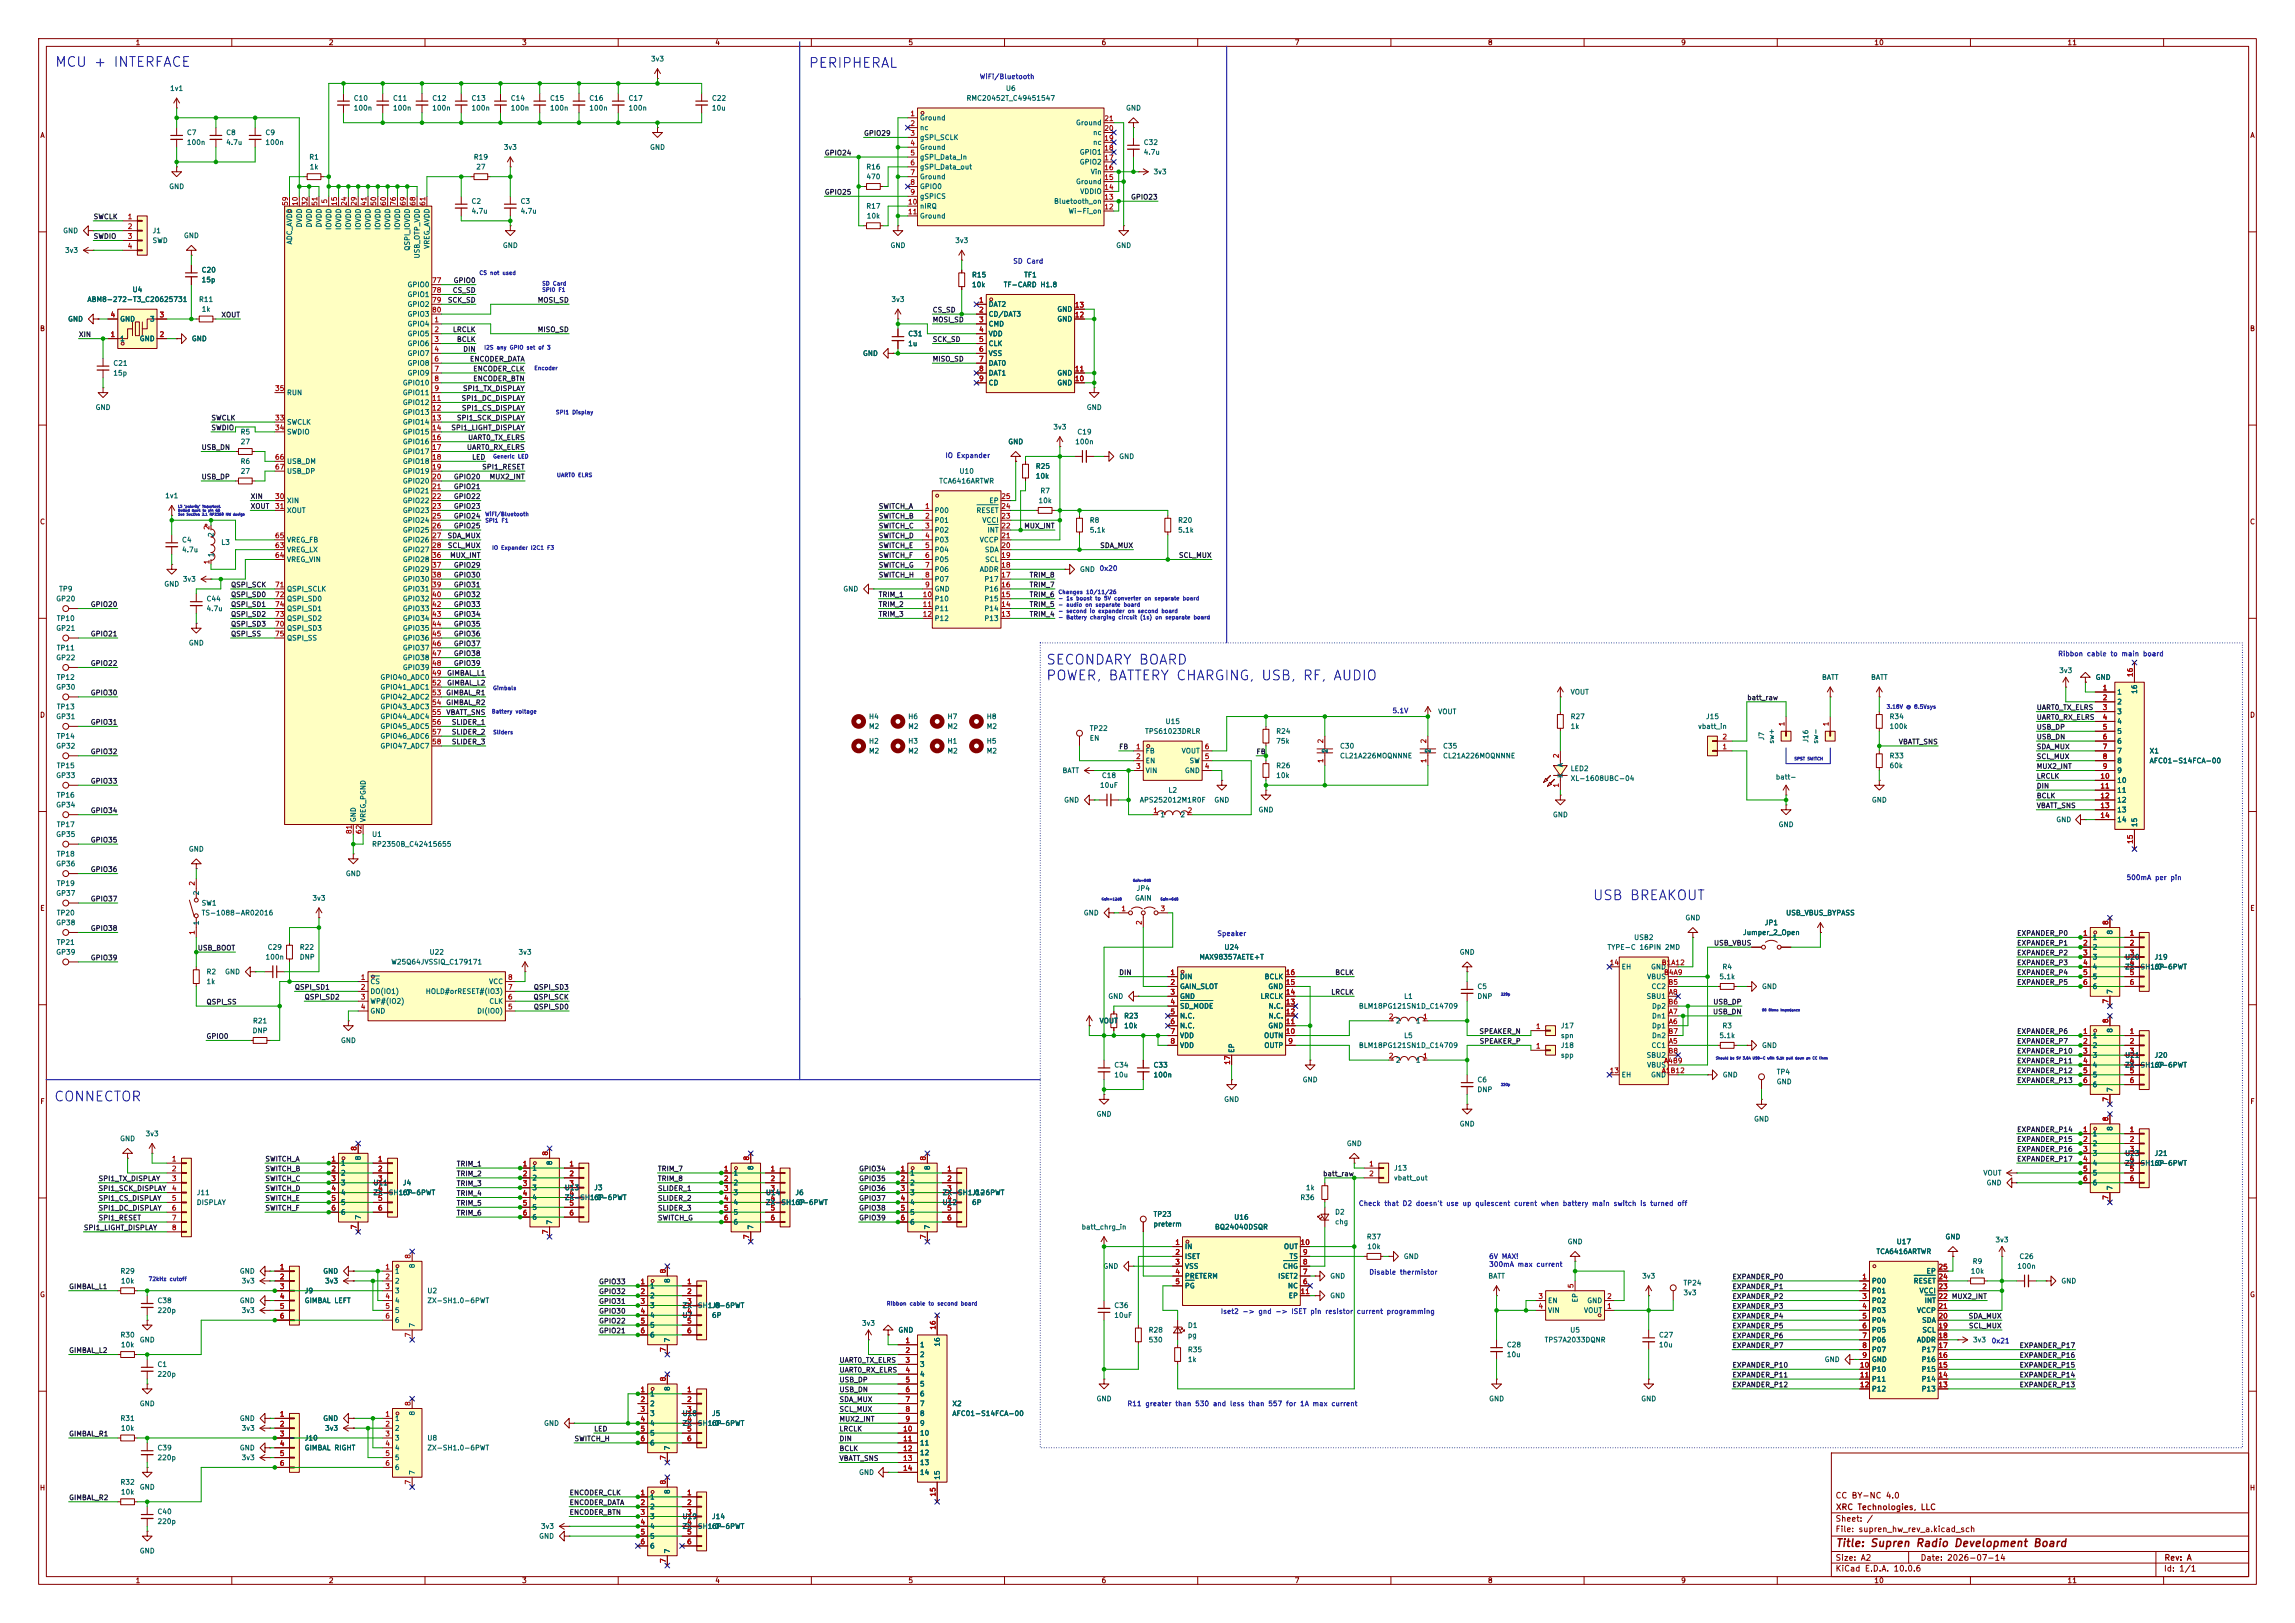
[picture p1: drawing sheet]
<svg xmlns="http://www.w3.org/2000/svg" width="594mm" height="420mm" viewBox="0 0 594 420" stroke-linecap="round" stroke-linejoin="round" font-family="sans-serif">
<defs><g id="words">
<g font-size="2.5" fill="#0000c2">
<text x="14.1" y="17.9">MCU + INTERFACE</text>
<text x="209.1" y="18.2">PERIPHERAL</text>
<text x="270.6" y="172.6">SECONDARY BOARD</text>
<text x="270.6" y="176.7">POWER, BATTERY CHARGING, USB, RF, AUDIO</text>
<text x="412.1" y="233.6">USB BREAKOUT</text>
<text x="13.8" y="285.7">CONNECTOR</text>
</g>
<text font-size="2" fill="#840000" x="475" y="400.8">Title: Supren Radio Development Board</text>
<g font-size="1.5" fill="#840000">
<text x="475" y="388.1">CC BY-NC 4.0</text>
<text x="475" y="394.1">Sheet: /</text>
<text x="475.1" y="391.1">XRC Technologies, LLC</text>
<text x="475" y="396.8">File: supren_hw_rev_a.kicad_sch</text>
<text x="475" y="407">KiCad E.D.A. 10.0.6</text>
<text x="475" y="404.2">Size: A2</text>
<text x="497" y="404.2">Date: 2026-07-14</text>
<text x="560" y="407">Id: 1/1</text>
<text x="560.1" y="404.2">Rev: A</text>
</g>
<g font-size="1.3" fill="#840000">
<text x="35" y="12">1</text>
<text x="85" y="12">2</text>
<text x="135" y="12">3</text>
<text x="185" y="12">4</text>
<text x="235" y="12">5</text>
<text x="285" y="12">6</text>
<text x="335" y="12">7</text>
<text x="385" y="12">8</text>
<text x="435" y="12">9</text>
<text x="485" y="12">10</text>
<text x="535" y="12">11</text>
<text x="10.3" y="36">A</text>
<text x="582.3" y="36">A</text>
<text x="10.2" y="86">B</text>
<text x="582.2" y="86">B</text>
<text x="10.2" y="136">C</text>
<text x="582.2" y="136">C</text>
<text x="10.2" y="186">D</text>
<text x="582.2" y="186">D</text>
<text x="10.3" y="236">E</text>
<text x="582.3" y="236">E</text>
<text x="10.3" y="286">F</text>
<text x="582.3" y="286">F</text>
<text x="10.2" y="336">G</text>
<text x="582.2" y="336">G</text>
<text x="10.2" y="386">H</text>
<text x="582.2" y="386">H</text>
<text x="35" y="410">1</text>
<text x="85" y="410">2</text>
<text x="135" y="410">3</text>
<text x="185" y="410">4</text>
<text x="235" y="410">5</text>
<text x="285" y="410">6</text>
<text x="335" y="410">7</text>
<text x="385" y="410">8</text>
<text x="435" y="410">9</text>
<text x="485" y="410">10</text>
<text x="535" y="410">11</text>
</g>
<g font-size="1.3" fill="#006464">
<text x="168.4" y="16.2">3v3</text>
<text x="43.9" y="23.8">1v1</text>
<text x="260.2" y="23.8">U6</text>
<text x="91.4" y="26.4">C10</text>
<text x="91.4" y="28.9">100n</text>
<text x="101.6" y="26.4">C11</text>
<text x="101.6" y="28.9">100n</text>
<text x="111.7" y="26.4">C12</text>
<text x="111.7" y="28.9">100n</text>
<text x="121.9" y="26.4">C13</text>
<text x="121.9" y="28.9">100n</text>
<text x="132.1" y="26.4">C14</text>
<text x="132.1" y="28.9">100n</text>
<text x="142.2" y="26.4">C15</text>
<text x="142.2" y="28.9">100n</text>
<text x="152.4" y="26.4">C16</text>
<text x="152.4" y="28.9">100n</text>
<text x="162.5" y="26.4">C17</text>
<text x="162.5" y="28.9">100n</text>
<text x="184.1" y="26.4">C22</text>
<text x="184.1" y="28.9">10u</text>
<text x="250" y="26.4">RMC20452T_C49451547</text>
<text x="291.3" y="28.9">GND</text>
<text x="48.2" y="35.3">C7</text>
<text x="58.4" y="35.3">C8</text>
<text x="68.6" y="35.3">C9</text>
<text x="238" y="31.4">Ground</text>
<text x="238" y="34">nc</text>
<text x="278.4" y="32.7">Ground</text>
<text x="282.8" y="35.3">nc</text>
<text x="48.2" y="37.8">100n</text>
<text x="58.4" y="37.8">4.7u</text>
<text x="68.6" y="37.8">100n</text>
<text x="79.9" y="41.6">R1</text>
<text x="122.5" y="41.6">R19</text>
<text x="130.3" y="39.1">3v3</text>
<text x="168.1" y="39.1">GND</text>
<text x="238" y="36.5">gSPI_SCLK</text>
<text x="238" y="39.1">Ground</text>
<text x="238" y="41.6">gSPI_Data_In</text>
<text x="279.3" y="40.3">GPIO1</text>
<text x="282.8" y="37.8">nc</text>
<text x="295.9" y="37.8">C32</text>
<text x="295.9" y="40.3">4.7u</text>
<text x="80" y="44.1">1k</text>
<text x="123.1" y="44.1">27</text>
<text x="224.1" y="44.1">R16</text>
<text x="224.1" y="46.7">470</text>
<text x="238" y="44.1">gSPI_Data_out</text>
<text x="238" y="46.7">Ground</text>
<text x="278.4" y="48">Ground</text>
<text x="279.3" y="42.9">GPIO2</text>
<text x="282.2" y="45.4">Vin</text>
<text x="298.4" y="45.4">3v3</text>
<text x="43.7" y="49.2">GND</text>
<text x="121.9" y="53">C2</text>
<text x="134.6" y="53">C3</text>
<text x="238" y="49.2">GPIO0</text>
<text x="238" y="51.8">gSPICS</text>
<text x="272.7" y="53">Bluetooth_on</text>
<text x="279.5" y="50.5">VDDIO</text>
<text x="78.4" y="59" transform="rotate(-90 78.4 59)">DVDD</text>
<text x="81" y="59" transform="rotate(-90 81 59)">DVDD</text>
<text x="83.5" y="59" transform="rotate(-90 83.5 59)">DVDD</text>
<text x="86.1" y="59.6" transform="rotate(-90 86.1 59.6)">IOVDD</text>
<text x="88.6" y="59.6" transform="rotate(-90 88.6 59.6)">IOVDD</text>
<text x="91.1" y="59.6" transform="rotate(-90 91.1 59.6)">IOVDD</text>
<text x="93.7" y="59.6" transform="rotate(-90 93.7 59.6)">IOVDD</text>
<text x="96.2" y="59.6" transform="rotate(-90 96.2 59.6)">IOVDD</text>
<text x="98.8" y="59.6" transform="rotate(-90 98.8 59.6)">IOVDD</text>
<text x="101.3" y="59.6" transform="rotate(-90 101.3 59.6)">IOVDD</text>
<text x="103.8" y="59.6" transform="rotate(-90 103.8 59.6)">IOVDD</text>
<text x="121.9" y="55.6">4.7u</text>
<text x="134.6" y="55.6">4.7u</text>
<text x="224.1" y="54.3">R17</text>
<text x="224.2" y="56.8">10k</text>
<text x="238" y="54.3">nIRQ</text>
<text x="238" y="56.8">Ground</text>
<text x="276.4" y="55.6">Wi-Fi_on</text>
<text x="16.2" y="60.7">GND</text>
<text x="16.7" y="65.7">3v3</text>
<text x="39.4" y="60.7">J1</text>
<text x="39.4" y="63.2">SWD</text>
<text x="47.5" y="61.9">GND</text>
<text x="75.9" y="63.4" transform="rotate(-90 75.9 63.4)">ADC_AVDD</text>
<text x="106.4" y="65" transform="rotate(-90 106.4 65)">QSPI_IOVDD</text>
<text x="111.5" y="64.5" transform="rotate(-90 111.5 64.5)">VREG_AVDD</text>
<text x="130" y="64.5">GND</text>
<text x="230.3" y="64.5">GND</text>
<text x="247.1" y="63.2">3v3</text>
<text x="288.8" y="64.5">GND</text>
<text x="52.1" y="70.8">C20</text>
<text x="108.9" y="67" transform="rotate(-90 108.9 67)">USB_OTP_VDD</text>
<text x="34.2" y="75.9">U4</text>
<text x="52.1" y="73.4">15p</text>
<text x="105.3" y="74.6">GPIO0</text>
<text x="105.3" y="77.2">GPIO1</text>
<text x="251.4" y="72.1">R15</text>
<text x="251.4" y="74.6">10k</text>
<text x="259.6" y="74.6">TF-CARD H1.8</text>
<text x="264.9" y="72.1">TF1</text>
<text x="17.5" y="83.5">GND</text>
<text x="22.5" y="78.4">ABM8-272-T3_C20625731</text>
<text x="31" y="83.5">GND</text>
<text x="38.7" y="83.5">3</text>
<text x="51.4" y="78.4">R11</text>
<text x="52.1" y="81">1k</text>
<text x="105.3" y="79.7">GPIO2</text>
<text x="105.3" y="82.2">GPIO3</text>
<text x="230.6" y="78.4">3v3</text>
<text x="255.8" y="79.7">DAT2</text>
<text x="255.8" y="82.2">CD/DAT3</text>
<text x="273.5" y="83.5">GND</text>
<text x="273.5" y="81">GND</text>
<text x="31" y="88.6">1</text>
<text x="36" y="88.6">GND</text>
<text x="49.5" y="88.6">GND</text>
<text x="105.3" y="84.8">GPIO4</text>
<text x="105.3" y="87.3">GPIO5</text>
<text x="105.3" y="89.9">GPIO6</text>
<text x="234.9" y="87.3">C31</text>
<text x="234.9" y="89.9">1u</text>
<text x="255.8" y="84.8">CMD</text>
<text x="255.8" y="87.3">VDD</text>
<text x="255.8" y="89.9">CLK</text>
<text x="29.2" y="94.9">C21</text>
<text x="105.3" y="92.4">GPIO7</text>
<text x="105.3" y="94.9">GPIO8</text>
<text x="223.2" y="92.4">GND</text>
<text x="255.8" y="92.4">VSS</text>
<text x="255.8" y="94.9">DAT0</text>
<text x="29.2" y="97.5">15p</text>
<text x="104.1" y="100">GPIO10</text>
<text x="105.3" y="97.5">GPIO9</text>
<text x="255.8" y="97.5">DAT1</text>
<text x="255.8" y="100">CD</text>
<text x="273.5" y="100">GND</text>
<text x="273.5" y="97.5">GND</text>
<text x="24.6" y="106.4">GND</text>
<text x="74.1" y="102.6">RUN</text>
<text x="104.1" y="102.6">GPIO11</text>
<text x="104.1" y="105.1">GPIO12</text>
<text x="104.1" y="107.6">GPIO13</text>
<text x="281.1" y="106.4">GND</text>
<text x="62.1" y="112.7">R5</text>
<text x="74.1" y="110.2">SWCLK</text>
<text x="74.1" y="112.7">SWDIO</text>
<text x="104.1" y="110.2">GPIO14</text>
<text x="104.1" y="112.7">GPIO15</text>
<text x="272.5" y="111.5">3v3</text>
<text x="278.7" y="112.7">C19</text>
<text x="62.2" y="115.3">27</text>
<text x="104.1" y="115.3">GPIO16</text>
<text x="104.1" y="117.8">GPIO17</text>
<text x="260.8" y="115.3">GND</text>
<text x="278.2" y="115.3">100n</text>
<text x="289.5" y="119.1">GND</text>
<text x="62.1" y="120.3">R6</text>
<text x="62.2" y="122.9">27</text>
<text x="74.1" y="120.3">USB_DM</text>
<text x="74.1" y="122.9">USB_DP</text>
<text x="104.1" y="120.3">GPIO18</text>
<text x="104.1" y="122.9">GPIO19</text>
<text x="104.1" y="125.4">GPIO20</text>
<text x="243" y="125.4">TCA6416ARTWR</text>
<text x="248.2" y="122.9">U10</text>
<text x="268" y="121.6">R25</text>
<text x="268" y="124.2">10k</text>
<text x="42.6" y="129.2">1v1</text>
<text x="74.1" y="130.5">XIN</text>
<text x="104.1" y="128">GPIO21</text>
<text x="104.1" y="130.5">GPIO22</text>
<text x="255.9" y="130.5">EP</text>
<text x="268.7" y="130.5">10k</text>
<text x="269.1" y="128">R7</text>
<text x="74.1" y="133">XOUT</text>
<text x="104.1" y="133">GPIO23</text>
<text x="104.1" y="135.6">GPIO24</text>
<text x="241.8" y="133">P00</text>
<text x="241.8" y="135.6">P01</text>
<text x="252.6" y="133">RESET</text>
<text x="254.1" y="135.6">VCCI</text>
<text x="281.9" y="135.6">R8</text>
<text x="304.8" y="135.6">R20</text>
<text x="47" y="140.7">C4</text>
<text x="47" y="143.2">4.7u</text>
<text x="55.6" y="139.1" transform="rotate(-90 55.6 139.1)">2</text>
<text x="57.1" y="141.3">L3</text>
<text x="74.1" y="143.2">VREG_LX</text>
<text x="74.1" y="140.7">VREG_FB</text>
<text x="104.1" y="138.1">GPIO25</text>
<text x="104.1" y="140.7">GPIO26</text>
<text x="104.1" y="143.2">GPIO27</text>
<text x="241.8" y="138.1">P02</text>
<text x="241.8" y="140.7">P03</text>
<text x="241.8" y="143.2">P04</text>
<text x="253.4" y="140.7">VCCP</text>
<text x="254.8" y="143.2">SDA</text>
<text x="255.4" y="138.1">INT</text>
<text x="281.9" y="138.1">5.1k</text>
<text x="304.8" y="138.1">5.1k</text>
<text x="55.6" y="144.3" transform="rotate(-90 55.6 144.3)">1</text>
<text x="74.1" y="145.7">VREG_VIN</text>
<text x="104.1" y="145.7">GPIO28</text>
<text x="104.1" y="148.3">GPIO29</text>
<text x="241.8" y="145.7">P05</text>
<text x="241.8" y="148.3">P06</text>
<text x="253.4" y="148.3">ADDR</text>
<text x="254.8" y="145.7">SCL</text>
<text x="279.4" y="148.3">GND</text>
<text x="14.4" y="155.9">GP20</text>
<text x="15.2" y="153.4">TP9</text>
<text x="42.4" y="152.1">GND</text>
<text x="47.2" y="150.8">3v3</text>
<text x="53.3" y="155.9">C44</text>
<text x="74.1" y="153.4">QSPI_SCLK</text>
<text x="74.1" y="155.9">QSPI_SD0</text>
<text x="104.1" y="150.8">GPIO30</text>
<text x="104.1" y="153.4">GPIO31</text>
<text x="104.1" y="155.9">GPIO32</text>
<text x="218.1" y="153.4">GND</text>
<text x="241.8" y="150.8">P07</text>
<text x="241.8" y="153.4">GND</text>
<text x="241.8" y="155.9">P10</text>
<text x="254.7" y="155.9">P15</text>
<text x="254.7" y="153.4">P16</text>
<text x="254.7" y="150.8">P17</text>
<text x="14.6" y="161">TP10</text>
<text x="53.3" y="158.4">4.7u</text>
<text x="74.1" y="161">QSPI_SD2</text>
<text x="74.1" y="158.4">QSPI_SD1</text>
<text x="104.1" y="158.4">GPIO33</text>
<text x="104.1" y="161">GPIO34</text>
<text x="241.8" y="158.4">P11</text>
<text x="241.8" y="161">P12</text>
<text x="254.7" y="161">P13</text>
<text x="254.7" y="158.4">P14</text>
<text x="14.4" y="163.5">GP21</text>
<text x="48.7" y="167.3">GND</text>
<text x="74.1" y="163.5">QSPI_SD3</text>
<text x="74.1" y="166.1">QSPI_SS</text>
<text x="104.1" y="163.5">GPIO35</text>
<text x="104.1" y="166.1">GPIO36</text>
<text x="14.4" y="171.1">GP22</text>
<text x="14.6" y="168.6">TP11</text>
<text x="104.1" y="168.6">GPIO37</text>
<text x="104.1" y="171.1">GPIO38</text>
<text x="104.1" y="173.7">GPIO39</text>
<text x="14.4" y="178.8">GP30</text>
<text x="14.6" y="176.2">TP12</text>
<text x="98.3" y="176.2">GPIO40_ADC0</text>
<text x="98.3" y="178.8">GPIO41_ADC1</text>
<text x="471.4" y="176.2">BATT</text>
<text x="484.1" y="176.2">BATT</text>
<text x="532.8" y="174.5">3v3</text>
<text x="542.3" y="176.2">GND</text>
<text x="553.4" y="179.7" transform="rotate(-90 553.4 179.7)">16</text>
<text x="14.6" y="183.8">TP13</text>
<text x="98.3" y="181.3">GPIO42_ADC2</text>
<text x="98.3" y="183.8">GPIO43_ADC3</text>
<text x="372.1" y="185.1">VOUT</text>
<text x="406.4" y="180">VOUT</text>
<text x="547.9" y="180">1</text>
<text x="547.9" y="182.6">2</text>
<text x="547.9" y="185.1">3</text>
<text x="14.4" y="186.4">GP31</text>
<text x="14.6" y="191.5">TP14</text>
<text x="98.3" y="186.4">GPIO44_ADC4</text>
<text x="98.3" y="188.9">GPIO45_ADC5</text>
<text x="98.3" y="191.5">GPIO46_ADC6</text>
<text x="224.8" y="186.4">H4</text>
<text x="224.8" y="188.9">M2</text>
<text x="234.9" y="186.4">H6</text>
<text x="234.9" y="188.9">M2</text>
<text x="245.1" y="186.4">H7</text>
<text x="245.1" y="188.9">M2</text>
<text x="255.3" y="186.4">H8</text>
<text x="255.3" y="188.9">M2</text>
<text x="281.9" y="189.4">TP22</text>
<text x="281.9" y="192">EN</text>
<text x="296.2" y="190.2">TPS61023DRLR</text>
<text x="301.5" y="187.7">U15</text>
<text x="330.2" y="190.2">R24</text>
<text x="406.4" y="186.4">R27</text>
<text x="406.4" y="188.9">1k</text>
<text x="439.4" y="188.9">vbatt_in</text>
<text x="441.4" y="186.4">J15</text>
<text x="456.9" y="191.7" transform="rotate(-90 456.9 191.7)">J7</text>
<text x="488.9" y="186.4">R34</text>
<text x="488.9" y="188.9">100k</text>
<text x="547.9" y="187.7">4</text>
<text x="547.9" y="190.2">5</text>
<text x="14.4" y="194">GP32</text>
<text x="98.3" y="194">GPIO47_ADC7</text>
<text x="224.8" y="192.7">H2</text>
<text x="224.8" y="195.3">M2</text>
<text x="234.9" y="192.7">H3</text>
<text x="234.9" y="195.3">M2</text>
<text x="245.1" y="192.7">H1</text>
<text x="245.1" y="195.3">M2</text>
<text x="255.3" y="192.7">H5</text>
<text x="255.3" y="195.3">M2</text>
<text x="296.4" y="195.3">FB</text>
<text x="296.4" y="197.8">EN</text>
<text x="305.7" y="195.3">VOUT</text>
<text x="307.8" y="197.8">SW</text>
<text x="330.2" y="192.7">75k</text>
<text x="343.9" y="195.1" transform="rotate(-90 343.9 195.1)">1</text>
<text x="343.9" y="195" transform="rotate(-90 343.9 195)">2</text>
<text x="346.7" y="194">C30</text>
<text x="346.7" y="196.5">CL21A226MOQNNNE</text>
<text x="370.5" y="195.1" transform="rotate(-90 370.5 195.1)">1</text>
<text x="370.5" y="195" transform="rotate(-90 370.5 195)">2</text>
<text x="373.4" y="194">C35</text>
<text x="373.4" y="196.5">CL21A226MOQNNNE</text>
<text x="459.4" y="192.6" transform="rotate(-90 459.4 192.6)">sw+</text>
<text x="468.3" y="192.3" transform="rotate(-90 468.3 192.3)">J16</text>
<text x="470.9" y="192.6" transform="rotate(-90 470.9 192.6)">sw-</text>
<text x="488.9" y="196.5">R33</text>
<text x="547.9" y="192.7">6</text>
<text x="547.9" y="195.3">7</text>
<text x="547.9" y="197.8">8</text>
<text x="556.2" y="195.3">X1</text>
<text x="556.2" y="197.8">AFC01-S14FCA-00</text>
<text x="14.4" y="201.6">GP33</text>
<text x="14.6" y="199.1">TP15</text>
<text x="274.9" y="200.4">BATT</text>
<text x="285.1" y="201.6">C18</text>
<text x="296.4" y="200.4">VIN</text>
<text x="306.5" y="200.4">GND</text>
<text x="330.2" y="199.1">R26</text>
<text x="330.2" y="201.6">10k</text>
<text x="404.8" y="201.4" transform="rotate(-90 404.8 201.4)">K</text>
<text x="404.8" y="198.7" transform="rotate(-90 404.8 198.7)">A</text>
<text x="406.4" y="199.8">LED2</text>
<text x="406.4" y="202.4">XL-1608UBC-04</text>
<text x="459.5" y="202">batt-</text>
<text x="488.9" y="199.1">60k</text>
<text x="547.9" y="200.4">9</text>
<text x="547.9" y="202.9">10</text>
<text x="14.4" y="209.2">GP34</text>
<text x="14.6" y="206.7">TP16</text>
<text x="275.3" y="208">GND</text>
<text x="284.6" y="204.2">10uF</text>
<text x="294.9" y="208">APS252012M1R0F</text>
<text x="302.3" y="205.4">L2</text>
<text x="314.2" y="208">GND</text>
<text x="484.3" y="208">GND</text>
<text x="547.9" y="205.4">11</text>
<text x="547.9" y="208">12</text>
<text x="14.6" y="214.3">TP17</text>
<text x="92.4" y="212.9" transform="rotate(-90 92.4 212.9)">GND</text>
<text x="94.9" y="212.9" transform="rotate(-90 94.9 212.9)">VREG_PGND</text>
<text x="300.2" y="211.8">1</text>
<text x="305.4" y="211.8">2</text>
<text x="325.6" y="210.5">GND</text>
<text x="401.8" y="211.8">GND</text>
<text x="460.2" y="214.3">GND</text>
<text x="532.1" y="213.1">GND</text>
<text x="547.9" y="210.5">13</text>
<text x="547.9" y="213.1">14</text>
<text x="553.4" y="214.1" transform="rotate(-90 553.4 214.1)">15</text>
<text x="14.4" y="216.9">GP35</text>
<text x="14.6" y="221.9">TP18</text>
<text x="48.7" y="220.7">GND</text>
<text x="96.2" y="216.9">U1</text>
<text x="96.2" y="219.4">RP2350B_C42415655</text>
<text x="14.4" y="224.5">GP36</text>
<text x="89.4" y="227">GND</text>
<text x="14.4" y="232.1">GP37</text>
<text x="14.6" y="229.6">TP19</text>
<text x="51.8" y="231.8" transform="rotate(-90 51.8 231.8)">2</text>
<text x="80.7" y="233.4">3v3</text>
<text x="293.6" y="233.4">GAIN</text>
<text x="294.1" y="230.8">JP4</text>
<text x="14.4" y="239.7">GP38</text>
<text x="14.6" y="237.2">TP20</text>
<text x="51.8" y="239.5" transform="rotate(-90 51.8 239.5)">1</text>
<text x="52.1" y="234.6">SW1</text>
<text x="52.1" y="237.2">TS-1088-AR02016</text>
<text x="280.4" y="237.2">GND</text>
<text x="436.1" y="238.5">GND</text>
<text x="456.6" y="239.7">JP1</text>
<text x="462.2" y="237.2">USB_VBUS_BYPASS</text>
<text x="14.6" y="244.8">TP21</text>
<text x="422.8" y="243.5">USB2</text>
<text x="451" y="242.3">Jumper_2_Open</text>
<text x="541.5" y="243.5">1</text>
<text x="547.1" y="242" transform="rotate(-90 547.1 242)">8</text>
<text x="14.4" y="247.3">GP39</text>
<text x="68.6" y="248.6">100n</text>
<text x="69.1" y="246.1">C29</text>
<text x="77.5" y="246.1">R22</text>
<text x="77.5" y="248.6">DNP</text>
<text x="101.1" y="249.9">W25Q64JVSSIQ_C179171</text>
<text x="111" y="247.3">U22</text>
<text x="134.1" y="247.3">3v3</text>
<text x="310.3" y="248.6">MAX98357AETE+T</text>
<text x="316.8" y="246.1">U24</text>
<text x="377.7" y="247.3">GND</text>
<text x="415.9" y="246.1">TYPE-C 16PIN 2MD</text>
<text x="419.6" y="251.2">EH</text>
<text x="427.2" y="251.2">GND</text>
<text x="445.7" y="251.2">R4</text>
<text x="541.5" y="246.1">2</text>
<text x="541.5" y="248.6">3</text>
<text x="541.5" y="251.2">4</text>
<text x="549.9" y="248.6">U20</text>
<text x="549.9" y="251.2">ZX-SH1.0-6PWT</text>
<text x="557.5" y="248.6">J19</text>
<text x="557.5" y="251.2">6P</text>
<text x="53.3" y="252.4">R2</text>
<text x="53.3" y="255">1k</text>
<text x="58.1" y="252.4">GND</text>
<text x="95.7" y="255">CS</text>
<text x="95.7" y="257.5">DO(IO1)</text>
<text x="110.1" y="257.5">HOLD#orRESET#(IO3)</text>
<text x="126.4" y="255">VCC</text>
<text x="305.3" y="253.7">DIN</text>
<text x="305.3" y="256.2">GAIN_SLOT</text>
<text x="327.2" y="253.7">BCLK</text>
<text x="328.1" y="256.2">GND</text>
<text x="382.3" y="256.2">C5</text>
<text x="426.2" y="253.7">VBUS</text>
<text x="427.3" y="256.2">CC2</text>
<text x="444.9" y="253.7">5.1k</text>
<text x="455.9" y="256.2">GND</text>
<text x="541.5" y="253.7">5</text>
<text x="541.5" y="256.2">6</text>
<text x="547.1" y="257.3" transform="rotate(-90 547.1 257.3)">7</text>
<text x="95.7" y="260">WP#(IO2)</text>
<text x="95.7" y="262.6">GND</text>
<text x="123.4" y="262.6">DI(IO0)</text>
<text x="126.5" y="260">CLK</text>
<text x="286.7" y="258.8">GND</text>
<text x="290.8" y="263.9">R23</text>
<text x="305.3" y="258.8">GND</text>
<text x="305.3" y="261.3">SD_MODE</text>
<text x="305.3" y="263.9">N.C.</text>
<text x="326.1" y="258.8">LRCLK</text>
<text x="328.2" y="263.9">N.C.</text>
<text x="328.2" y="261.3">N.C.</text>
<text x="351.6" y="261.3">BLM18PG121SN1D_C14709</text>
<text x="363.3" y="258.8">L1</text>
<text x="382.3" y="258.8">DNP</text>
<text x="426" y="258.8">SBU1</text>
<text x="427.4" y="263.9">Dn1</text>
<text x="427.4" y="261.3">Dp2</text>
<text x="65.2" y="267.7">DNP</text>
<text x="65.3" y="265.1">R21</text>
<text x="284.5" y="265.1">VOUT</text>
<text x="290.8" y="266.4">10k</text>
<text x="305.3" y="266.4">N.C.</text>
<text x="305.3" y="268.9">VDD</text>
<text x="327" y="268.9">OUTN</text>
<text x="328.1" y="266.4">GND</text>
<text x="361.2" y="265.1">2</text>
<text x="363.3" y="268.9">L5</text>
<text x="366.4" y="265.1">1</text>
<text x="403.8" y="266.4">J17</text>
<text x="403.8" y="268.9">spn</text>
<text x="427.4" y="266.4">Dp1</text>
<text x="427.4" y="268.9">Dn2</text>
<text x="444.9" y="268.9">5.1k</text>
<text x="445.7" y="266.4">R3</text>
<text x="541.5" y="268.9">1</text>
<text x="547.1" y="267.4" transform="rotate(-90 547.1 267.4)">8</text>
<text x="88.1" y="270.2">GND</text>
<text x="305.3" y="271.5">VDD</text>
<text x="319.7" y="272.6" transform="rotate(-90 319.7 272.6)">EP</text>
<text x="327.1" y="271.5">OUTP</text>
<text x="351.6" y="271.5">BLM18PG121SN1D_C14709</text>
<text x="361.2" y="275.3">2</text>
<text x="366.4" y="275.3">1</text>
<text x="403.8" y="271.5">J18</text>
<text x="403.8" y="274">spp</text>
<text x="426" y="274">SBU2</text>
<text x="427.3" y="271.5">CC1</text>
<text x="455.9" y="271.5">GND</text>
<text x="541.5" y="271.5">2</text>
<text x="541.5" y="274">3</text>
<text x="549.9" y="274">U21</text>
<text x="557.5" y="274">J20</text>
<text x="288.3" y="276.6">C34</text>
<text x="288.3" y="279.1">10u</text>
<text x="298.4" y="276.6">C33</text>
<text x="298.4" y="279.1">100n</text>
<text x="337" y="280.4">GND</text>
<text x="382.3" y="280.4">C6</text>
<text x="419.6" y="279.1">EH</text>
<text x="426.2" y="276.6">VBUS</text>
<text x="427.2" y="279.1">GND</text>
<text x="445.8" y="279.1">GND</text>
<text x="459.7" y="278.3">TP4</text>
<text x="459.7" y="280.9">GND</text>
<text x="541.5" y="276.6">4</text>
<text x="541.5" y="279.1">5</text>
<text x="541.5" y="281.6">6</text>
<text x="549.9" y="276.6">ZX-SH1.0-6PWT</text>
<text x="557.5" y="276.6">6P</text>
<text x="316.7" y="285.4">GND</text>
<text x="382.3" y="282.9">DNP</text>
<text x="547.1" y="282.7" transform="rotate(-90 547.1 282.7)">7</text>
<text x="283.7" y="289.3">GND</text>
<text x="377.7" y="291.8">GND</text>
<text x="453.9" y="290.5">GND</text>
<text x="547.1" y="292.8" transform="rotate(-90 547.1 292.8)">8</text>
<text x="31" y="295.6">GND</text>
<text x="37.5" y="294.3">3v3</text>
<text x="348.5" y="296.9">GND</text>
<text x="541.5" y="294.3">1</text>
<text x="541.5" y="296.9">2</text>
<text x="541.5" y="299.4">3</text>
<text x="549.9" y="299.4">U23</text>
<text x="557.5" y="299.4">J21</text>
<text x="88.1" y="302">1</text>
<text x="88.1" y="304.5">2</text>
<text x="93.7" y="300.4" transform="rotate(-90 93.7 300.4)">8</text>
<text x="137.6" y="303.2">1</text>
<text x="137.6" y="305.8">2</text>
<text x="143.2" y="301.7" transform="rotate(-90 143.2 301.7)">8</text>
<text x="189.7" y="304.5">1</text>
<text x="195.3" y="302.9" transform="rotate(-90 195.3 302.9)">8</text>
<text x="235.4" y="304.5">1</text>
<text x="241" y="302.9" transform="rotate(-90 241 302.9)">8</text>
<text x="360.7" y="303.2">J13</text>
<text x="360.7" y="305.8">vbatt_out</text>
<text x="513.2" y="304.5">VOUT</text>
<text x="541.5" y="302">4</text>
<text x="541.5" y="304.5">5</text>
<text x="549.9" y="302">ZX-SH1.0-6PWT</text>
<text x="557.5" y="302">6P</text>
<text x="50.8" y="309.6">J11</text>
<text x="88.1" y="307">3</text>
<text x="88.1" y="309.6">4</text>
<text x="96.5" y="307">U11</text>
<text x="96.5" y="309.6">ZX-SH1.0-6PWT</text>
<text x="104.1" y="307">J4</text>
<text x="104.1" y="309.6">6P</text>
<text x="137.6" y="308.3">3</text>
<text x="137.6" y="310.8">4</text>
<text x="146" y="308.3">U13</text>
<text x="146" y="310.8">ZX-SH1.0-6PWT</text>
<text x="153.7" y="308.3">J3</text>
<text x="153.7" y="310.8">6P</text>
<text x="189.7" y="307">2</text>
<text x="189.7" y="309.6">3</text>
<text x="198.1" y="309.6">U14</text>
<text x="205.7" y="309.6">J6</text>
<text x="235.4" y="307">2</text>
<text x="235.4" y="309.6">3</text>
<text x="243.8" y="309.6">ZX-SH1.0-6PWT</text>
<text x="251.4" y="309.6">J12</text>
<text x="336.4" y="310.8">R36</text>
<text x="337.9" y="308.3">1k</text>
<text x="514.1" y="307">GND</text>
<text x="541.5" y="307">6</text>
<text x="547.1" y="308.1" transform="rotate(-90 547.1 308.1)">7</text>
<text x="50.8" y="312.1">DISPLAY</text>
<text x="88.1" y="312.1">5</text>
<text x="88.1" y="314.7">6</text>
<text x="93.7" y="315.7" transform="rotate(-90 93.7 315.7)">7</text>
<text x="137.6" y="313.4">5</text>
<text x="137.6" y="315.9">6</text>
<text x="143.2" y="317" transform="rotate(-90 143.2 317)">7</text>
<text x="189.7" y="312.1">4</text>
<text x="189.7" y="314.7">5</text>
<text x="189.7" y="317.2">6</text>
<text x="198.1" y="312.1">ZX-SH1.0-6PWT</text>
<text x="205.7" y="312.1">6P</text>
<text x="235.4" y="312.1">4</text>
<text x="235.4" y="314.7">5</text>
<text x="235.4" y="317.2">6</text>
<text x="243.8" y="312.1">U12</text>
<text x="251.4" y="312.1">6P</text>
<text x="298.4" y="315.2">TP23</text>
<text x="298.4" y="317.7">preterm</text>
<text x="319.3" y="315.9">U16</text>
<text x="345.4" y="314.6">D2</text>
<text x="345.4" y="317.1">chg</text>
<text x="195.3" y="318.3" transform="rotate(-90 195.3 318.3)">7</text>
<text x="241" y="318.3" transform="rotate(-90 241 318.3)">7</text>
<text x="279.8" y="318.5">batt_chrg_in</text>
<text x="306.6" y="323.5">IN</text>
<text x="314.3" y="318.5">BQ24040DSQR</text>
<text x="332.2" y="323.5">OUT</text>
<text x="353.6" y="321">R37</text>
<text x="353.7" y="323.5">10k</text>
<text x="405.6" y="322.3">GND</text>
<text x="490.8" y="322.3">U17</text>
<text x="503.4" y="321">GND</text>
<text x="516.3" y="321.8">3v3</text>
<text x="31" y="329.9">R29</text>
<text x="61.9" y="329.9">GND</text>
<text x="83.5" y="329.9">GND</text>
<text x="102.1" y="329.9">1</text>
<text x="107.6" y="328.3" transform="rotate(-90 107.6 328.3)">8</text>
<text x="285.5" y="328.6">GND</text>
<text x="306.6" y="326.1">ISET</text>
<text x="306.6" y="328.6">VSS</text>
<text x="331.9" y="328.6">CHG</text>
<text x="333.6" y="326.1">TS</text>
<text x="363.2" y="326.1">GND</text>
<text x="485.5" y="324.8">TCA6416ARTWR</text>
<text x="498.5" y="329.9">EP</text>
<text x="510" y="329.9">10k</text>
<text x="510.4" y="327.4">R9</text>
<text x="522" y="328.6">100n</text>
<text x="522.5" y="326.1">C26</text>
<text x="31.2" y="332.4">10k</text>
<text x="62.4" y="332.4">3v3</text>
<text x="78.7" y="335">J9</text>
<text x="84" y="332.4">3v3</text>
<text x="102.1" y="332.4">2</text>
<text x="102.1" y="335">3</text>
<text x="110.5" y="335">U2</text>
<text x="168.1" y="333.7">1</text>
<text x="173.7" y="332.1" transform="rotate(-90 173.7 332.1)">8</text>
<text x="306.6" y="331.2">PRETERM</text>
<text x="306.6" y="333.7">PG</text>
<text x="330.7" y="331.2">ISET2</text>
<text x="333.2" y="333.7">NC</text>
<text x="344.2" y="331.2">GND</text>
<text x="385.1" y="331.2">BATT</text>
<text x="424.9" y="331.2">3v3</text>
<text x="435.6" y="332.9">TP24</text>
<text x="435.6" y="335.5">3v3</text>
<text x="484.4" y="332.4">P00</text>
<text x="484.4" y="335">P01</text>
<text x="495.2" y="332.4">RESET</text>
<text x="496.7" y="335">VCCI</text>
<text x="533.4" y="332.4">GND</text>
<text x="40.6" y="337.5">C38</text>
<text x="40.6" y="340.1">220p</text>
<text x="61.9" y="337.5">GND</text>
<text x="62.4" y="340.1">3v3</text>
<text x="78.7" y="337.5">GIMBAL LEFT</text>
<text x="102.1" y="337.5">4</text>
<text x="102.1" y="340.1">5</text>
<text x="110.5" y="337.5">ZX-SH1.0-6PWT</text>
<text x="168.1" y="336.2">2</text>
<text x="168.1" y="338.8">3</text>
<text x="168.1" y="341.3">4</text>
<text x="176.5" y="341.3">U7</text>
<text x="176.5" y="338.8">ZX-SH1.0-6PWT</text>
<text x="184.1" y="338.8">J8</text>
<text x="184.1" y="341.3">6P</text>
<text x="288.3" y="338.8">C36</text>
<text x="288.3" y="341.3">10uF</text>
<text x="333.4" y="336.2">EP</text>
<text x="344.2" y="336.2">GND</text>
<text x="400.5" y="337.5">EN</text>
<text x="400.5" y="340.1">VIN</text>
<text x="408.6" y="337.2" transform="rotate(-90 408.6 337.2)">EP</text>
<text x="409.8" y="340.1">VOUT</text>
<text x="410.7" y="337.5">GND</text>
<text x="484.4" y="337.5">P02</text>
<text x="484.4" y="340.1">P03</text>
<text x="496" y="340.1">VCCP</text>
<text x="498" y="337.5">INT</text>
<text x="31" y="346.4">R30</text>
<text x="36" y="347.7">GND</text>
<text x="102.1" y="342.6">6</text>
<text x="107.6" y="343.7" transform="rotate(-90 107.6 343.7)">7</text>
<text x="168.1" y="343.9">5</text>
<text x="168.1" y="346.4">6</text>
<text x="173.7" y="347.5" transform="rotate(-90 173.7 347.5)">7</text>
<text x="223" y="343.4">3v3</text>
<text x="232.4" y="345.1">GND</text>
<text x="297.2" y="345.1">R28</text>
<text x="297.2" y="347.7">530</text>
<text x="307.3" y="343.9">D1</text>
<text x="307.3" y="346.5">pg</text>
<text x="399.7" y="347.7">TPS7A2033DQNR</text>
<text x="406.3" y="345.1">U5</text>
<text x="429.2" y="346.4">C27</text>
<text x="484.4" y="342.6">P04</text>
<text x="484.4" y="345.1">P05</text>
<text x="484.4" y="347.7">P06</text>
<text x="496" y="347.7">ADDR</text>
<text x="497.3" y="342.6">SDA</text>
<text x="497.4" y="345.1">SCL</text>
<text x="510.5" y="347.7">3v3</text>
<text x="31.2" y="348.9">10k</text>
<text x="238" y="348.9">1</text>
<text x="238" y="351.5">2</text>
<text x="243.5" y="348.6" transform="rotate(-90 243.5 348.6)">16</text>
<text x="307.3" y="350.2">R35</text>
<text x="307.3" y="352.8">1k</text>
<text x="389.9" y="348.9">C28</text>
<text x="389.9" y="351.5">10u</text>
<text x="429.2" y="348.9">10u</text>
<text x="472.1" y="352.8">GND</text>
<text x="484.4" y="350.2">P07</text>
<text x="484.4" y="352.8">GND</text>
<text x="497.2" y="352.8">P16</text>
<text x="497.2" y="350.2">P17</text>
<text x="40.6" y="354">C1</text>
<text x="40.6" y="356.6">220p</text>
<text x="238" y="354">3</text>
<text x="238" y="356.6">4</text>
<text x="238" y="359.1">5</text>
<text x="484.4" y="355.3">P10</text>
<text x="484.4" y="357.8">P11</text>
<text x="497.2" y="357.8">P14</text>
<text x="497.2" y="355.3">P15</text>
<text x="36" y="364.2">GND</text>
<text x="168.1" y="361.6">1</text>
<text x="168.1" y="364.2">2</text>
<text x="173.7" y="360.1" transform="rotate(-90 173.7 360.1)">8</text>
<text x="238" y="361.6">6</text>
<text x="238" y="364.2">7</text>
<text x="246.4" y="364.2">X2</text>
<text x="283.7" y="362.9">GND</text>
<text x="385.3" y="362.9">GND</text>
<text x="424.7" y="362.9">GND</text>
<text x="484.4" y="360.4">P12</text>
<text x="497.2" y="360.4">P13</text>
<text x="31" y="368">R31</text>
<text x="31.2" y="370.5">10k</text>
<text x="61.9" y="368">GND</text>
<text x="62.4" y="370.5">3v3</text>
<text x="83.5" y="368">GND</text>
<text x="84" y="370.5">3v3</text>
<text x="102.1" y="368">1</text>
<text x="102.1" y="370.5">2</text>
<text x="107.6" y="366.4" transform="rotate(-90 107.6 366.4)">8</text>
<text x="140.7" y="369.3">GND</text>
<text x="168.1" y="366.7">3</text>
<text x="168.1" y="369.3">4</text>
<text x="168.1" y="371.8">5</text>
<text x="176.5" y="366.7">U18</text>
<text x="176.5" y="369.3">ZX-SH1.0-6PWT</text>
<text x="184.1" y="366.7">J5</text>
<text x="184.1" y="369.3">6P</text>
<text x="238" y="366.7">8</text>
<text x="238" y="369.3">9</text>
<text x="238" y="371.8">10</text>
<text x="246.4" y="366.7">AFC01-S14FCA-00</text>
<text x="40.6" y="375.6">C39</text>
<text x="61.9" y="375.6">GND</text>
<text x="78.7" y="373.1">J10</text>
<text x="78.7" y="375.6">GIMBAL RIGHT</text>
<text x="102.1" y="373.1">3</text>
<text x="102.1" y="375.6">4</text>
<text x="110.5" y="373.1">U8</text>
<text x="110.5" y="375.6">ZX-SH1.0-6PWT</text>
<text x="168.1" y="374.3">6</text>
<text x="173.7" y="375.4" transform="rotate(-90 173.7 375.4)">7</text>
<text x="238" y="374.3">11</text>
<text x="238" y="376.9">12</text>
<text x="40.6" y="378.2">220p</text>
<text x="62.4" y="378.2">3v3</text>
<text x="102.1" y="378.2">5</text>
<text x="102.1" y="380.7">6</text>
<text x="107.6" y="381.8" transform="rotate(-90 107.6 381.8)">7</text>
<text x="222.2" y="382">GND</text>
<text x="238" y="379.4">13</text>
<text x="238" y="382">14</text>
<text x="243.5" y="383.1" transform="rotate(-90 243.5 383.1)">15</text>
<text x="31" y="384.5">R32</text>
<text x="31.2" y="387">10k</text>
<text x="36" y="385.8">GND</text>
<text x="168.1" y="388.3">1</text>
<text x="173.7" y="386.8" transform="rotate(-90 173.7 386.8)">8</text>
<text x="40.6" y="392.1">C40</text>
<text x="40.6" y="394.7">220p</text>
<text x="139.9" y="395.9">3v3</text>
<text x="168.1" y="390.9">2</text>
<text x="168.1" y="393.4">3</text>
<text x="168.1" y="395.9">4</text>
<text x="176.5" y="393.4">U19</text>
<text x="176.5" y="395.9">ZX-SH1.0-6PWT</text>
<text x="184.1" y="393.4">J14</text>
<text x="184.1" y="395.9">6P</text>
<text x="139.4" y="398.5">GND</text>
<text x="168.1" y="398.5">5</text>
<text x="168.1" y="401">6</text>
<text x="36" y="402.3">GND</text>
<text x="173.7" y="402.1" transform="rotate(-90 173.7 402.1)">7</text>
</g>
<g font-size="1.3" fill="#0000c2">
<text x="253.5" y="20.8">WiFi/Bluetooth</text>
<text x="262.1" y="68.5">SD Card</text>
<text x="244.6" y="118.8">IO Expander</text>
<text x="284.5" y="148">0x20</text>
<text x="532.6" y="170.1">Ribbon cable to main board</text>
<text x="360.3" y="184.9">5.1V</text>
<text x="550.3" y="228">500mA per pin</text>
<text x="314.9" y="242.5">Speaker</text>
<text x="351.6" y="312.4">Check that D2 doesn't use up quiescent curent when battery main switch is turned off</text>
<text x="385.3" y="326.1">6V MAX!</text>
<text x="385.3" y="328.1">300mA max current</text>
<text x="354.3" y="330.2">Disable thermistor</text>
<text x="315.8" y="340.3">Iset2 -&gt; gnd -&gt; ISET pin resistor</text>
<text x="351" y="340.3">current programming</text>
<text x="515.3" y="347.9">0x21</text>
<text x="291.7" y="364.2">R11 greater than 530 and less than 557 for 1A max current</text>
</g>
<g font-size="1.3" fill="#0f0f0f">
<text x="223.5" y="35.4">GPIO29</text>
<text x="213.3" y="40.5">GPIO24</text>
<text x="213.3" y="50.7">GPIO25</text>
<text x="292.6" y="51.9">GPIO23</text>
<text x="24.1" y="57">SWCLK</text>
<text x="24.1" y="62.1">SWDIO</text>
<text x="117" y="76.1">CS_SD</text>
<text x="117.3" y="73.5">GPIO0</text>
<text x="57.2" y="82.4">XOUT</text>
<text x="115.8" y="78.6">SCK_SD</text>
<text x="139" y="78.6">MOSI_SD</text>
<text x="241.3" y="81.2">CS_SD</text>
<text x="241.3" y="83.7">MOSI_SD</text>
<text x="20.3" y="87.5">XIN</text>
<text x="117.1" y="86.2">LRCLK</text>
<text x="118.1" y="88.8">BCLK</text>
<text x="139" y="86.2">MISO_SD</text>
<text x="241.3" y="88.8">SCK_SD</text>
<text x="119.8" y="91.3">DIN</text>
<text x="121.5" y="93.9">ENCODER_DATA</text>
<text x="241.3" y="93.9">MISO_SD</text>
<text x="119.7" y="101.5">SPI1_TX_DISPLAY</text>
<text x="122.4" y="96.4">ENCODER_CLK</text>
<text x="122.4" y="98.9">ENCODER_BTN</text>
<text x="119.3" y="104">SPI1_DC_DISPLAY</text>
<text x="119.4" y="106.6">SPI1_CS_DISPLAY</text>
<text x="54.6" y="109.1">SWCLK</text>
<text x="54.6" y="111.6">SWDIO</text>
<text x="116.7" y="111.6">SPI1_LIGHT_DISPLAY</text>
<text x="118.1" y="109.1">SPI1_SCK_DISPLAY</text>
<text x="52" y="116.7">USB_DN</text>
<text x="120.7" y="116.7">UART0_RX_ELRS</text>
<text x="121" y="114.2">UART0_TX_ELRS</text>
<text x="122.1" y="119.3">LED</text>
<text x="52" y="124.3">USB_DP</text>
<text x="117.3" y="124.3">GPIO20</text>
<text x="124.7" y="121.8">SPI1_RESET</text>
<text x="126.6" y="124.3">MUX2_INT</text>
<text x="64.7" y="129.4">XIN</text>
<text x="64.7" y="132">XOUT</text>
<text x="117.3" y="132">GPIO23</text>
<text x="117.3" y="129.4">GPIO22</text>
<text x="117.3" y="126.9">GPIO21</text>
<text x="227.3" y="132">SWITCH_A</text>
<text x="117.3" y="137">GPIO25</text>
<text x="117.3" y="134.5">GPIO24</text>
<text x="227.3" y="137">SWITCH_C</text>
<text x="227.3" y="134.5">SWITCH_B</text>
<text x="265" y="137">MUX_INT</text>
<text x="115.7" y="139.6">SDA_MUX</text>
<text x="115.8" y="142.1">SCL_MUX</text>
<text x="227.3" y="142.1">SWITCH_E</text>
<text x="227.3" y="139.6">SWITCH_D</text>
<text x="284.6" y="142.1">SDA_MUX</text>
<text x="116.4" y="144.7">MUX_INT</text>
<text x="117.3" y="147.2">GPIO29</text>
<text x="117.3" y="149.7">GPIO30</text>
<text x="227.3" y="144.7">SWITCH_F</text>
<text x="227.3" y="147.2">SWITCH_G</text>
<text x="227.3" y="149.7">SWITCH_H</text>
<text x="266.4" y="149.7">TRIM_8</text>
<text x="305" y="144.7">SCL_MUX</text>
<text x="59.7" y="152.3">QSPI_SCK</text>
<text x="59.7" y="154.8">QSPI_SD0</text>
<text x="117.3" y="154.8">GPIO32</text>
<text x="117.3" y="152.3">GPIO31</text>
<text x="227.3" y="154.8">TRIM_1</text>
<text x="266.4" y="154.8">TRIM_6</text>
<text x="266.4" y="152.3">TRIM_7</text>
<text x="23.4" y="157.4">GPIO20</text>
<text x="59.7" y="157.4">QSPI_SD1</text>
<text x="59.7" y="159.9">QSPI_SD2</text>
<text x="117.3" y="159.9">GPIO34</text>
<text x="117.3" y="157.4">GPIO33</text>
<text x="227.3" y="159.9">TRIM_3</text>
<text x="227.3" y="157.4">TRIM_2</text>
<text x="266.4" y="159.9">TRIM_4</text>
<text x="266.4" y="157.4">TRIM_5</text>
<text x="23.4" y="165">GPIO21</text>
<text x="59.7" y="165">QSPI_SS</text>
<text x="59.7" y="162.4">QSPI_SD3</text>
<text x="117.3" y="167.5">GPIO37</text>
<text x="117.3" y="162.4">GPIO35</text>
<text x="117.3" y="165">GPIO36</text>
<text x="23.4" y="172.6">GPIO22</text>
<text x="117.3" y="170.1">GPIO38</text>
<text x="117.3" y="172.6">GPIO39</text>
<text x="115.6" y="175.1">GIMBAL_L1</text>
<text x="115.6" y="177.7">GIMBAL_L2</text>
<text x="23.4" y="180.2">GPIO30</text>
<text x="115.3" y="182.8">GIMBAL_R2</text>
<text x="115.3" y="180.2">GIMBAL_R1</text>
<text x="115.4" y="185.3">VBATT_SNS</text>
<text x="452.1" y="181.5">batt_raw</text>
<text x="527" y="184">UART0_TX_ELRS</text>
<text x="23.4" y="187.8">GPIO31</text>
<text x="116.8" y="187.8">SLIDER_1</text>
<text x="116.8" y="190.4">SLIDER_2</text>
<text x="527" y="189.1">USB_DP</text>
<text x="527" y="186.6">UART0_RX_ELRS</text>
<text x="527" y="191.6">USB_DN</text>
<text x="23.4" y="195.5">GPIO32</text>
<text x="116.8" y="192.9">SLIDER_3</text>
<text x="289.5" y="194.2">FB</text>
<text x="325.1" y="195.5">FB</text>
<text x="491.3" y="192.9">VBATT_SNS</text>
<text x="527" y="194.2">SDA_MUX</text>
<text x="527" y="196.7">SCL_MUX</text>
<text x="23.4" y="203.1">GPIO33</text>
<text x="527" y="199.3">MUX2_INT</text>
<text x="527" y="201.8">LRCLK</text>
<text x="527" y="209.4">VBATT_SNS</text>
<text x="527" y="204.3">DIN</text>
<text x="527" y="206.9">BCLK</text>
<text x="23.4" y="210.7">GPIO34</text>
<text x="23.4" y="218.3">GPIO35</text>
<text x="23.4" y="225.9">GPIO36</text>
<text x="23.4" y="233.6">GPIO37</text>
<text x="23.4" y="241.2">GPIO38</text>
<text x="443.5" y="245">USB_VBUS</text>
<text x="521.9" y="245">EXPANDER_P1</text>
<text x="521.9" y="242.4">EXPANDER_P0</text>
<text x="23.4" y="248.8">GPIO39</text>
<text x="51.1" y="246.3">USB_BOOT</text>
<text x="521.9" y="247.5">EXPANDER_P2</text>
<text x="521.9" y="250.1">EXPANDER_P3</text>
<text x="76.2" y="256.4">QSPI_SD1</text>
<text x="138" y="256.4">QSPI_SD3</text>
<text x="289.5" y="252.6">DIN</text>
<text x="344.4" y="257.7">LRCLK</text>
<text x="345.5" y="252.6">BCLK</text>
<text x="521.9" y="255.1">EXPANDER_P5</text>
<text x="521.9" y="252.6">EXPANDER_P4</text>
<text x="53.3" y="260.2">QSPI_SS</text>
<text x="78.7" y="259">QSPI_SD2</text>
<text x="138" y="259">QSPI_SCK</text>
<text x="138" y="261.5">QSPI_SD0</text>
<text x="443.2" y="262.8">USB_DN</text>
<text x="443.3" y="260.2">USB_DP</text>
<text x="53.3" y="269.1">GPIO0</text>
<text x="382.8" y="267.8">SPEAKER_N</text>
<text x="521.9" y="267.8">EXPANDER_P6</text>
<text x="382.8" y="270.4">SPEAKER_P</text>
<text x="521.9" y="275.5">EXPANDER_P11</text>
<text x="521.9" y="272.9">EXPANDER_P10</text>
<text x="521.9" y="270.4">EXPANDER_P7</text>
<text x="521.9" y="280.5">EXPANDER_P13</text>
<text x="521.9" y="278">EXPANDER_P12</text>
<text x="521.9" y="293.2">EXPANDER_P14</text>
<text x="521.9" y="295.8">EXPANDER_P15</text>
<text x="521.9" y="298.3">EXPANDER_P16</text>
<text x="25.4" y="305.9">SPI1_TX_DISPLAY</text>
<text x="68.6" y="305.9">SWITCH_C</text>
<text x="68.6" y="303.4">SWITCH_B</text>
<text x="68.6" y="300.9">SWITCH_A</text>
<text x="118.1" y="302.1">TRIM_1</text>
<text x="118.1" y="304.7">TRIM_2</text>
<text x="170.2" y="303.4">TRIM_7</text>
<text x="170.2" y="305.9">TRIM_8</text>
<text x="222.2" y="303.4">GPIO34</text>
<text x="222.2" y="305.9">GPIO35</text>
<text x="342.3" y="304.7">batt_raw</text>
<text x="521.9" y="300.9">EXPANDER_P17</text>
<text x="25.4" y="308.5">SPI1_SCK_DISPLAY</text>
<text x="25.4" y="311">SPI1_CS_DISPLAY</text>
<text x="68.6" y="308.5">SWITCH_D</text>
<text x="68.6" y="311">SWITCH_E</text>
<text x="118.1" y="309.8">TRIM_4</text>
<text x="118.1" y="307.2">TRIM_3</text>
<text x="170.2" y="308.5">SLIDER_1</text>
<text x="170.2" y="311">SLIDER_2</text>
<text x="222.2" y="311">GPIO37</text>
<text x="222.2" y="308.5">GPIO36</text>
<text x="25.4" y="313.6">SPI1_DC_DISPLAY</text>
<text x="25.4" y="316.1">SPI1_RESET</text>
<text x="68.6" y="313.6">SWITCH_F</text>
<text x="118.1" y="314.8">TRIM_6</text>
<text x="118.1" y="312.3">TRIM_5</text>
<text x="170.2" y="313.6">SLIDER_3</text>
<text x="170.2" y="316.1">SWITCH_G</text>
<text x="222.2" y="313.6">GPIO38</text>
<text x="222.2" y="316.1">GPIO39</text>
<text x="21.6" y="318.6">SPI1_LIGHT_DISPLAY</text>
<text x="17.8" y="333.9">GIMBAL_L1</text>
<text x="154.9" y="332.6">GPIO33</text>
<text x="154.9" y="335.2">GPIO32</text>
<text x="448.3" y="331.3">EXPANDER_P0</text>
<text x="448.3" y="333.9">EXPANDER_P1</text>
<text x="154.9" y="340.2">GPIO30</text>
<text x="154.9" y="337.7">GPIO31</text>
<text x="448.3" y="341.5">EXPANDER_P4</text>
<text x="448.3" y="339">EXPANDER_P3</text>
<text x="448.3" y="336.4">EXPANDER_P2</text>
<text x="509.4" y="341.5">SDA_MUX</text>
<text x="154.9" y="342.8">GPIO22</text>
<text x="154.9" y="345.3">GPIO21</text>
<text x="448.3" y="344">EXPANDER_P5</text>
<text x="448.3" y="346.6">EXPANDER_P6</text>
<text x="509.5" y="344">SCL_MUX</text>
<text x="17.8" y="350.4">GIMBAL_L2</text>
<text x="217.1" y="352.9">UART0_TX_ELRS</text>
<text x="448.3" y="349.1">EXPANDER_P7</text>
<text x="522.6" y="349.1">EXPANDER_P17</text>
<text x="522.6" y="351.7">EXPANDER_P16</text>
<text x="217.1" y="358">USB_DP</text>
<text x="217.1" y="355.5">UART0_RX_ELRS</text>
<text x="448.3" y="359.3">EXPANDER_P12</text>
<text x="448.3" y="354.2">EXPANDER_P10</text>
<text x="448.3" y="356.7">EXPANDER_P11</text>
<text x="522.6" y="356.7">EXPANDER_P14</text>
<text x="522.6" y="359.3">EXPANDER_P13</text>
<text x="522.6" y="354.2">EXPANDER_P15</text>
<text x="217.1" y="365.6">SCL_MUX</text>
<text x="217.1" y="363.1">SDA_MUX</text>
<text x="217.1" y="360.6">USB_DN</text>
<text x="17.8" y="372">GIMBAL_R1</text>
<text x="153.6" y="370.7">LED</text>
<text x="217.1" y="370.7">LRCLK</text>
<text x="217.1" y="368.2">MUX2_INT</text>
<text x="148.6" y="373.3">SWITCH_H</text>
<text x="217.1" y="375.8">BCLK</text>
<text x="217.1" y="373.3">DIN</text>
<text x="217.1" y="378.3">VBATT_SNS</text>
<text x="17.8" y="388.5">GIMBAL_R2</text>
<text x="147.3" y="389.8">ENCODER_DATA</text>
<text x="147.3" y="387.2">ENCODER_CLK</text>
<text x="147.3" y="392.3">ENCODER_BTN</text>
</g>
<g font-size="1.3" fill="#a90000">
<text x="235.5" y="30.3">1</text>
<text x="235.5" y="32.9">2</text>
<text x="235.5" y="35.4">3</text>
<text x="285.7" y="34.2">20</text>
<text x="285.7" y="31.6">21</text>
<text x="235.5" y="38">4</text>
<text x="235.5" y="40.5">5</text>
<text x="285.7" y="41.8">17</text>
<text x="285.7" y="39.2">18</text>
<text x="285.7" y="36.7">19</text>
<text x="235.5" y="43">6</text>
<text x="235.5" y="45.6">7</text>
<text x="285.7" y="46.9">15</text>
<text x="285.7" y="44.3">16</text>
<text x="74.8" y="53.4" transform="rotate(-90 74.8 53.4)">59</text>
<text x="77.3" y="53.4" transform="rotate(-90 77.3 53.4)">10</text>
<text x="79.9" y="53.4" transform="rotate(-90 79.9 53.4)">32</text>
<text x="82.4" y="53.4" transform="rotate(-90 82.4 53.4)">51</text>
<text x="85" y="52.8" transform="rotate(-90 85 52.8)">5</text>
<text x="87.5" y="53.4" transform="rotate(-90 87.5 53.4)">15</text>
<text x="90" y="53.4" transform="rotate(-90 90 53.4)">24</text>
<text x="92.6" y="53.4" transform="rotate(-90 92.6 53.4)">29</text>
<text x="95.1" y="53.4" transform="rotate(-90 95.1 53.4)">41</text>
<text x="97.7" y="53.4" transform="rotate(-90 97.7 53.4)">50</text>
<text x="100.2" y="53.4" transform="rotate(-90 100.2 53.4)">60</text>
<text x="102.7" y="53.4" transform="rotate(-90 102.7 53.4)">76</text>
<text x="105.3" y="53.4" transform="rotate(-90 105.3 53.4)">69</text>
<text x="107.8" y="53.4" transform="rotate(-90 107.8 53.4)">68</text>
<text x="110.4" y="53.4" transform="rotate(-90 110.4 53.4)">61</text>
<text x="234.9" y="53.2">10</text>
<text x="235.5" y="48.1">8</text>
<text x="235.5" y="50.7">9</text>
<text x="285.7" y="51.9">13</text>
<text x="285.7" y="49.4">14</text>
<text x="32.9" y="57">1</text>
<text x="32.9" y="59.6">2</text>
<text x="234.9" y="55.7">11</text>
<text x="285.7" y="54.5">12</text>
<text x="32.9" y="62.1">3</text>
<text x="32.9" y="64.6">4</text>
<text x="111.7" y="73.5">77</text>
<text x="111.7" y="76.1">78</text>
<text x="28.5" y="82.4">4</text>
<text x="41.2" y="82.4">3</text>
<text x="111.7" y="78.6">79</text>
<text x="111.7" y="81.1">80</text>
<text x="112.3" y="83.7">1</text>
<text x="253.3" y="78.6">1</text>
<text x="253.3" y="81.1">2</text>
<text x="253.3" y="83.7">3</text>
<text x="278.1" y="82.4">12</text>
<text x="278.1" y="79.9">13</text>
<text x="28.5" y="87.5">1</text>
<text x="41.2" y="87.5">2</text>
<text x="112.3" y="86.2">2</text>
<text x="112.3" y="88.8">3</text>
<text x="253.3" y="86.2">4</text>
<text x="253.3" y="88.8">5</text>
<text x="112.3" y="91.3">4</text>
<text x="112.3" y="93.8">6</text>
<text x="253.3" y="91.3">6</text>
<text x="253.3" y="93.8">7</text>
<text x="71.1" y="101.5">35</text>
<text x="112.3" y="96.4">7</text>
<text x="112.3" y="98.9">8</text>
<text x="112.3" y="101.5">9</text>
<text x="253.3" y="96.4">8</text>
<text x="253.3" y="98.9">9</text>
<text x="278.1" y="98.9">10</text>
<text x="278.1" y="96.4">11</text>
<text x="111.7" y="104">11</text>
<text x="111.7" y="106.5">12</text>
<text x="71.1" y="109.1">33</text>
<text x="71.1" y="111.6">34</text>
<text x="111.7" y="109.1">13</text>
<text x="111.7" y="111.6">14</text>
<text x="71.1" y="119.2">66</text>
<text x="111.7" y="114.2">16</text>
<text x="111.7" y="116.7">17</text>
<text x="111.7" y="119.2">18</text>
<text x="71.1" y="121.8">67</text>
<text x="111.7" y="121.8">19</text>
<text x="111.7" y="124.3">20</text>
<text x="71.1" y="129.4">30</text>
<text x="71.1" y="131.9">31</text>
<text x="111.7" y="126.9">21</text>
<text x="111.7" y="129.4">22</text>
<text x="111.7" y="131.9">23</text>
<text x="239.3" y="131.9">1</text>
<text x="259" y="131.9">24</text>
<text x="259" y="129.4">25</text>
<text x="54.5" y="137.3" transform="rotate(-90 54.5 137.3)">2</text>
<text x="111.7" y="134.5">25</text>
<text x="111.7" y="137">26</text>
<text x="239.3" y="134.5">2</text>
<text x="239.3" y="137">3</text>
<text x="259" y="137">22</text>
<text x="259" y="134.5">23</text>
<text x="71.1" y="142.1">63</text>
<text x="71.1" y="139.6">65</text>
<text x="111.7" y="139.6">27</text>
<text x="111.7" y="142.1">28</text>
<text x="239.3" y="139.6">4</text>
<text x="239.3" y="142.1">5</text>
<text x="259" y="142.1">20</text>
<text x="259" y="139.6">21</text>
<text x="54.5" y="146.1" transform="rotate(-90 54.5 146.1)">1</text>
<text x="71.1" y="144.6">64</text>
<text x="111.7" y="144.6">36</text>
<text x="111.7" y="147.2">37</text>
<text x="111.7" y="149.7">38</text>
<text x="239.3" y="144.6">6</text>
<text x="239.3" y="147.2">7</text>
<text x="239.3" y="149.7">8</text>
<text x="259" y="149.7">17</text>
<text x="259" y="147.2">18</text>
<text x="259" y="144.6">19</text>
<text x="71.1" y="152.3">71</text>
<text x="71.1" y="154.8">72</text>
<text x="111.7" y="152.3">39</text>
<text x="111.7" y="154.8">40</text>
<text x="238.7" y="154.8">10</text>
<text x="239.3" y="152.3">9</text>
<text x="259" y="154.8">15</text>
<text x="259" y="152.3">16</text>
<text x="71.1" y="159.9">73</text>
<text x="71.1" y="157.3">74</text>
<text x="111.7" y="157.3">42</text>
<text x="111.7" y="159.9">43</text>
<text x="238.7" y="157.3">11</text>
<text x="238.7" y="159.9">12</text>
<text x="259" y="159.9">13</text>
<text x="259" y="157.3">14</text>
<text x="71.1" y="162.4">70</text>
<text x="71.1" y="165">75</text>
<text x="111.7" y="162.4">44</text>
<text x="111.7" y="165">45</text>
<text x="111.7" y="167.5">46</text>
<text x="111.7" y="170">47</text>
<text x="111.7" y="172.6">48</text>
<text x="111.7" y="175.1">49</text>
<text x="111.7" y="177.7">52</text>
<text x="544.1" y="178.9">1</text>
<text x="552.3" y="175.3" transform="rotate(-90 552.3 175.3)">16</text>
<text x="111.7" y="180.2">53</text>
<text x="111.7" y="182.7">54</text>
<text x="111.7" y="185.3">55</text>
<text x="544.1" y="181.5">2</text>
<text x="544.1" y="184">3</text>
<text x="111.7" y="187.8">56</text>
<text x="111.7" y="190.4">57</text>
<text x="445.7" y="191.6">2</text>
<text x="462.1" y="188.1" transform="rotate(-90 462.1 188.1)">1</text>
<text x="473.6" y="188.1" transform="rotate(-90 473.6 188.1)">1</text>
<text x="544.1" y="186.6">4</text>
<text x="544.1" y="189.1">5</text>
<text x="544.1" y="191.6">6</text>
<text x="111.7" y="192.9">58</text>
<text x="293.9" y="194.2">1</text>
<text x="293.9" y="196.7">2</text>
<text x="311.7" y="196.7">5</text>
<text x="311.7" y="194.2">6</text>
<text x="342.8" y="197.6" transform="rotate(-90 342.8 197.6)">1</text>
<text x="342.8" y="192.5" transform="rotate(-90 342.8 192.5)">2</text>
<text x="369.4" y="197.6" transform="rotate(-90 369.4 197.6)">1</text>
<text x="369.4" y="192.5" transform="rotate(-90 369.4 192.5)">2</text>
<text x="403.7" y="196.3" transform="rotate(-90 403.7 196.3)">2</text>
<text x="445.7" y="194.2">1</text>
<text x="544.1" y="194.2">7</text>
<text x="544.1" y="196.7">8</text>
<text x="293.9" y="199.3">3</text>
<text x="311.7" y="199.3">4</text>
<text x="403.7" y="203.9" transform="rotate(-90 403.7 203.9)">1</text>
<text x="543.5" y="201.8">10</text>
<text x="544.1" y="199.3">9</text>
<text x="543.5" y="204.3">11</text>
<text x="543.5" y="206.9">12</text>
<text x="543.5" y="209.4">13</text>
<text x="91.3" y="216" transform="rotate(-90 91.3 216)">81</text>
<text x="93.8" y="216" transform="rotate(-90 93.8 216)">62</text>
<text x="298.4" y="210.7">1</text>
<text x="307.2" y="210.7">2</text>
<text x="543.5" y="212">14</text>
<text x="552.3" y="218.5" transform="rotate(-90 552.3 218.5)">15</text>
<text x="50.7" y="229.3" transform="rotate(-90 50.7 229.3)">2</text>
<text x="290.1" y="236.1">1</text>
<text x="295.8" y="239.5" transform="rotate(-90 295.8 239.5)">2</text>
<text x="300.3" y="236.1">3</text>
<text x="546" y="239.5" transform="rotate(-90 546 239.5)">8</text>
<text x="50.7" y="242" transform="rotate(-90 50.7 242)">1</text>
<text x="539" y="242.4">1</text>
<text x="539" y="245">2</text>
<text x="551.1" y="242.4">1</text>
<text x="551.1" y="245">2</text>
<text x="416.5" y="250.1">14</text>
<text x="429.9" y="250.1">B1A12</text>
<text x="539" y="247.5">3</text>
<text x="539" y="250.1">4</text>
<text x="551.1" y="247.5">3</text>
<text x="551.1" y="250.1">4</text>
<text x="93.2" y="253.9">1</text>
<text x="93.2" y="256.4">2</text>
<text x="131.3" y="256.4">7</text>
<text x="131.3" y="253.9">8</text>
<text x="302.8" y="252.6">1</text>
<text x="302.8" y="255.1">2</text>
<text x="302.8" y="257.7">3</text>
<text x="332.7" y="257.7">14</text>
<text x="332.7" y="255.1">15</text>
<text x="332.7" y="252.6">16</text>
<text x="430.6" y="252.6">B4A9</text>
<text x="431.7" y="255.1">B5</text>
<text x="431.8" y="257.7">A8</text>
<text x="539" y="252.6">5</text>
<text x="539" y="255.1">6</text>
<text x="551.1" y="252.6">5</text>
<text x="551.1" y="255.1">6</text>
<text x="93.2" y="258.9">3</text>
<text x="93.2" y="261.5">4</text>
<text x="131.3" y="261.5">5</text>
<text x="131.3" y="258.9">6</text>
<text x="302.8" y="260.2">4</text>
<text x="302.8" y="262.8">5</text>
<text x="332.7" y="262.8">12</text>
<text x="332.7" y="260.2">13</text>
<text x="431.7" y="260.2">B6</text>
<text x="431.8" y="262.8">A7</text>
<text x="546" y="259.8" transform="rotate(-90 546 259.8)">7</text>
<text x="302.8" y="265.3">6</text>
<text x="302.8" y="267.8">7</text>
<text x="332.7" y="267.8">10</text>
<text x="332.7" y="265.3">11</text>
<text x="359.3" y="264">2</text>
<text x="368.2" y="264">1</text>
<text x="397.4" y="266.6">1</text>
<text x="431.7" y="267.8">B7</text>
<text x="431.8" y="265.3">A6</text>
<text x="539" y="267.8">1</text>
<text x="546" y="264.9" transform="rotate(-90 546 264.9)">8</text>
<text x="551.1" y="267.8">1</text>
<text x="302.8" y="270.4">8</text>
<text x="318.6" y="275.7" transform="rotate(-90 318.6 275.7)">17</text>
<text x="333.3" y="270.4">9</text>
<text x="359.3" y="274.2">2</text>
<text x="368.2" y="274.2">1</text>
<text x="397.4" y="271.6">1</text>
<text x="430.6" y="275.5">A4B9</text>
<text x="431.7" y="272.9">B8</text>
<text x="431.8" y="270.4">A5</text>
<text x="539" y="270.4">2</text>
<text x="539" y="272.9">3</text>
<text x="539" y="275.5">4</text>
<text x="551.1" y="270.4">2</text>
<text x="551.1" y="272.9">3</text>
<text x="551.1" y="275.5">4</text>
<text x="416.5" y="278">13</text>
<text x="429.9" y="278">A1B12</text>
<text x="539" y="278">5</text>
<text x="539" y="280.5">6</text>
<text x="551.1" y="278">5</text>
<text x="551.1" y="280.5">6</text>
<text x="546" y="285.2" transform="rotate(-90 546 285.2)">7</text>
<text x="539" y="293.2">1</text>
<text x="546" y="290.3" transform="rotate(-90 546 290.3)">8</text>
<text x="551.1" y="293.2">1</text>
<text x="92.6" y="297.9" transform="rotate(-90 92.6 297.9)">8</text>
<text x="142.1" y="299.2" transform="rotate(-90 142.1 299.2)">8</text>
<text x="539" y="295.8">2</text>
<text x="539" y="298.3">3</text>
<text x="551.1" y="295.8">2</text>
<text x="551.1" y="298.3">3</text>
<text x="44.4" y="300.9">1</text>
<text x="44.4" y="303.4">2</text>
<text x="44.4" y="305.9">3</text>
<text x="85.6" y="300.9">1</text>
<text x="85.6" y="303.4">2</text>
<text x="85.6" y="305.9">3</text>
<text x="97.7" y="300.9">1</text>
<text x="97.7" y="303.4">2</text>
<text x="97.7" y="305.9">3</text>
<text x="135.2" y="302.1">1</text>
<text x="135.2" y="304.7">2</text>
<text x="147.2" y="302.1">1</text>
<text x="147.2" y="304.7">2</text>
<text x="187.2" y="303.4">1</text>
<text x="187.2" y="305.9">2</text>
<text x="194.2" y="300.5" transform="rotate(-90 194.2 300.5)">8</text>
<text x="199.3" y="303.4">1</text>
<text x="199.3" y="305.9">2</text>
<text x="232.9" y="303.4">1</text>
<text x="232.9" y="305.9">2</text>
<text x="239.9" y="300.5" transform="rotate(-90 239.9 300.5)">8</text>
<text x="245" y="303.4">1</text>
<text x="245" y="305.9">2</text>
<text x="354.2" y="302.1">1</text>
<text x="354.2" y="304.7">2</text>
<text x="539" y="300.9">4</text>
<text x="539" y="303.4">5</text>
<text x="539" y="305.9">6</text>
<text x="551.1" y="300.9">4</text>
<text x="551.1" y="303.4">5</text>
<text x="551.1" y="305.9">6</text>
<text x="44.4" y="308.5">4</text>
<text x="44.4" y="311">5</text>
<text x="85.6" y="308.5">4</text>
<text x="85.6" y="311">5</text>
<text x="97.7" y="308.5">4</text>
<text x="97.7" y="311">5</text>
<text x="135.2" y="307.2">3</text>
<text x="135.2" y="309.7">4</text>
<text x="147.2" y="307.2">3</text>
<text x="147.2" y="309.7">4</text>
<text x="187.2" y="308.5">3</text>
<text x="187.2" y="311">4</text>
<text x="199.3" y="308.5">3</text>
<text x="199.3" y="311">4</text>
<text x="232.9" y="308.5">3</text>
<text x="232.9" y="311">4</text>
<text x="245" y="308.5">3</text>
<text x="245" y="311">4</text>
<text x="546" y="310.6" transform="rotate(-90 546 310.6)">7</text>
<text x="44.4" y="313.6">6</text>
<text x="44.4" y="316.1">7</text>
<text x="85.6" y="313.6">6</text>
<text x="97.7" y="313.6">6</text>
<text x="135.2" y="312.3">5</text>
<text x="135.2" y="314.8">6</text>
<text x="147.2" y="312.3">5</text>
<text x="147.2" y="314.8">6</text>
<text x="187.2" y="313.6">5</text>
<text x="187.2" y="316.1">6</text>
<text x="199.3" y="313.6">5</text>
<text x="199.3" y="316.1">6</text>
<text x="232.9" y="313.6">5</text>
<text x="232.9" y="316.1">6</text>
<text x="245" y="313.6">5</text>
<text x="245" y="316.1">6</text>
<text x="44.4" y="318.6">8</text>
<text x="92.6" y="318.2" transform="rotate(-90 92.6 318.2)">7</text>
<text x="142.1" y="319.5" transform="rotate(-90 142.1 319.5)">7</text>
<text x="194.2" y="320.8" transform="rotate(-90 194.2 320.8)">7</text>
<text x="239.9" y="320.8" transform="rotate(-90 239.9 320.8)">7</text>
<text x="304.1" y="322.4">1</text>
<text x="336.5" y="322.4">10</text>
<text x="72.3" y="328.8">1</text>
<text x="99.6" y="328.8">1</text>
<text x="106.5" y="325.9" transform="rotate(-90 106.5 325.9)">8</text>
<text x="172.6" y="329.7" transform="rotate(-90 172.6 329.7)">8</text>
<text x="304.1" y="325">2</text>
<text x="304.1" y="327.5">3</text>
<text x="337.1" y="327.5">8</text>
<text x="337.1" y="325">9</text>
<text x="501.6" y="328.8">25</text>
<text x="72.3" y="331.3">2</text>
<text x="72.3" y="333.9">3</text>
<text x="99.6" y="331.3">2</text>
<text x="99.6" y="333.9">3</text>
<text x="165.6" y="332.6">1</text>
<text x="165.6" y="335.1">2</text>
<text x="177.7" y="332.6">1</text>
<text x="177.7" y="335.1">2</text>
<text x="304.1" y="330.1">4</text>
<text x="304.1" y="332.6">5</text>
<text x="336.5" y="335.1">11</text>
<text x="337.1" y="332.6">6</text>
<text x="337.1" y="330.1">7</text>
<text x="407.5" y="333.5" transform="rotate(-90 407.5 333.5)">5</text>
<text x="481.9" y="331.3">1</text>
<text x="481.9" y="333.9">2</text>
<text x="501.6" y="333.9">23</text>
<text x="501.6" y="331.3">24</text>
<text x="72.3" y="336.4">4</text>
<text x="72.3" y="339">5</text>
<text x="72.3" y="341.5">6</text>
<text x="99.6" y="336.4">4</text>
<text x="99.6" y="339">5</text>
<text x="99.6" y="341.5">6</text>
<text x="165.6" y="337.7">3</text>
<text x="165.6" y="340.2">4</text>
<text x="177.7" y="337.7">3</text>
<text x="177.7" y="340.2">4</text>
<text x="398" y="336.4">3</text>
<text x="398" y="339">4</text>
<text x="415.8" y="339">1</text>
<text x="415.8" y="336.4">2</text>
<text x="481.9" y="336.4">3</text>
<text x="481.9" y="339">4</text>
<text x="481.9" y="341.5">5</text>
<text x="501.6" y="341.5">20</text>
<text x="501.6" y="339">21</text>
<text x="501.6" y="336.4">22 MUX2_INT</text>
<text x="501.6" y="336.4">22</text>
<text x="106.5" y="346.2" transform="rotate(-90 106.5 346.2)">7</text>
<text x="165.6" y="342.8">5</text>
<text x="165.6" y="345.3">6</text>
<text x="177.7" y="342.8">5</text>
<text x="177.7" y="345.3">6</text>
<text x="234.2" y="347.8">1</text>
<text x="242.4" y="344.2" transform="rotate(-90 242.4 344.2)">16</text>
<text x="481.9" y="344">6</text>
<text x="481.9" y="346.6">7</text>
<text x="501.6" y="346.6">18</text>
<text x="501.6" y="344">19</text>
<text x="172.6" y="350" transform="rotate(-90 172.6 350)">7</text>
<text x="234.2" y="350.4">2</text>
<text x="234.2" y="352.9">3</text>
<text x="481.9" y="349.1">8</text>
<text x="481.9" y="351.7">9</text>
<text x="501.6" y="351.7">16</text>
<text x="501.6" y="349.1">17</text>
<text x="172.6" y="357.6" transform="rotate(-90 172.6 357.6)">8</text>
<text x="234.2" y="355.5">4</text>
<text x="234.2" y="358">5</text>
<text x="481.3" y="354.2">10</text>
<text x="481.3" y="356.7">11</text>
<text x="481.3" y="359.3">12</text>
<text x="501.6" y="359.3">13</text>
<text x="501.6" y="356.7">14</text>
<text x="501.6" y="354.2">15</text>
<text x="106.5" y="364" transform="rotate(-90 106.5 364)">8</text>
<text x="165.6" y="360.5">1</text>
<text x="165.6" y="363.1">2</text>
<text x="165.6" y="365.6">3</text>
<text x="177.7" y="360.5">1</text>
<text x="177.7" y="363.1">2</text>
<text x="177.7" y="365.6">3</text>
<text x="234.2" y="360.5">6</text>
<text x="234.2" y="363.1">7</text>
<text x="234.2" y="365.6">8</text>
<text x="72.3" y="366.9">1</text>
<text x="72.3" y="369.4">2</text>
<text x="72.3" y="372">3</text>
<text x="99.6" y="366.9">1</text>
<text x="99.6" y="369.4">2</text>
<text x="99.6" y="372">3</text>
<text x="165.6" y="368.2">4</text>
<text x="165.6" y="370.7">5</text>
<text x="177.7" y="368.2">4</text>
<text x="177.7" y="370.7">5</text>
<text x="233.6" y="370.7">10</text>
<text x="234.2" y="368.2">9</text>
<text x="72.3" y="374.5">4</text>
<text x="72.3" y="377.1">5</text>
<text x="99.6" y="374.5">4</text>
<text x="99.6" y="377.1">5</text>
<text x="165.6" y="373.2">6</text>
<text x="172.6" y="377.9" transform="rotate(-90 172.6 377.9)">7</text>
<text x="177.7" y="373.2">6</text>
<text x="233.6" y="373.2">11</text>
<text x="233.6" y="375.8">12</text>
<text x="72.3" y="379.6">6</text>
<text x="99.6" y="379.6">6</text>
<text x="233.6" y="378.3">13</text>
<text x="233.6" y="380.9">14</text>
<text x="106.5" y="384.3" transform="rotate(-90 106.5 384.3)">7</text>
<text x="165.6" y="387.2">1</text>
<text x="165.6" y="389.8">2</text>
<text x="172.6" y="384.3" transform="rotate(-90 172.6 384.3)">8</text>
<text x="177.7" y="387.2">1</text>
<text x="177.7" y="389.8">2</text>
<text x="242.4" y="387.4" transform="rotate(-90 242.4 387.4)">15</text>
<text x="165.6" y="392.3">3</text>
<text x="165.6" y="394.8">4</text>
<text x="177.7" y="392.3">3</text>
<text x="177.7" y="394.8">4</text>
<text x="165.6" y="397.4">5</text>
<text x="165.6" y="399.9">6</text>
<text x="177.7" y="397.4">5</text>
<text x="177.7" y="399.9">6</text>
<text x="172.6" y="404.6" transform="rotate(-90 172.6 404.6)">7</text>
</g>
<g font-size="1" fill="#0000c2">
<text x="124" y="71.4">CS not used</text>
<text x="140.2" y="74.1">SD Card</text>
<text x="140.2" y="75.8">SPI0 F1</text>
<text x="125.2" y="90.7">I2S any GPIO set of 3</text>
<text x="138.2" y="96">Encoder</text>
<text x="143.8" y="107.5">SPI1 Display</text>
<text x="127.5" y="118.9">Generic LED</text>
<text x="144" y="123.7">UART0 ELRS</text>
<text x="125.5" y="133.8">WiFi/Bluetooth</text>
<text x="125.5" y="135.4">SPI1 F1</text>
<text x="127.3" y="142.5">IO Expander I2C1 F3</text>
<text x="273.8" y="154">Changes 10/11/26</text>
<text x="273.8" y="155.6">- 1s boost to 5V converter on separate board</text>
<text x="273.8" y="157.2">- audio on separate board</text>
<text x="273.8" y="158.9">- second io expander on second board</text>
<text x="273.8" y="160.5">- Battery charging circuit (1s) on separate board</text>
<text x="127.5" y="178.8">Gimbals</text>
<text x="127.2" y="184.9">Battery voltage</text>
<text x="488.2" y="183.7">3.18V @ 8.5Vsys</text>
<text x="127.5" y="190.3">Sliders</text>
<text x="38.4" y="331.7">72kHz cutoff</text>
<text x="229.4" y="338.1">Ribbon cable to second board</text>
</g>
<text font-size=".8" fill="#0000c2" x="464.3" y="196.9">SPST SWITCH</text>
<g font-size=".6" fill="#0000c2">
<text x="46" y="131.5">L3 'polarity' important.</text>
<text x="46" y="132.6">Dotted mark to pin 65</text>
<text x="46" y="133.6">See Section 2.1 RP2350 HW design</text>
<text x="285" y="233.1">Gain=12dB</text>
<text x="293.2" y="228.3">Gain=9dB</text>
<text x="300.3" y="233.1">Gain=6dB</text>
<text x="388.4" y="257.8">220p</text>
<text x="456" y="261.8">90 Ohms Impedance</text>
<text x="444" y="274.3">Should be 5V 3.0A USB-C with 5.1k pull down on CC lines</text>
<text x="388.4" y="281.2">220p</text>
</g>
</g></defs>
<g fill="none" stroke="#840000" stroke-width=".26">
<path d="M10 10h574v400h-574zM12 12h570v396h-570zM60 10v2M110 10v2M160 10v2M210 10v2M260 10v2M310 10v2M360 10v2M410 10v2M460 10v2M510 10v2"/>
<path d="M560 10v2M88.9 24.1v2.1M88.9 27.2v2M109.2 24.1v2.1M109.2 27.2v2M45.7 43.2v1.3h1.3l-1.3 1.2-1.3-1.2h1.3M45.7 43.2h.1M10 60h2M49.5 64.8h1.3l-1.3-1.3-1.2 1.3h1.2v1.2M49.5 66h.1M582 60h2M45.7 87.6h1.3v-1.2l1.3 1.2-1.3 1.3v-1.3"/>
<path d="M45.7 87.6h.1M10 110h2M582 110h2M224.8 152.4v-1.3l-1.3 1.3 1.3 1.3v-1.3h1.3M226.1 152.4h.1M10 160h2M50.8 161.3v1.3h1.3l-1.3 1.2-1.3-1.2h1.3M50.8 161.3h.1M582 160h2M10 210h2M582 210h2M50 251h1.6v3.5h-1.6z"/>
<path d="M50.8 250.2v.8M50.8 254.5v.8M64.8 251.5v-1.3l-1.3 1.3 1.3 1.2v-1.2h1.2M66 251.5h.1M68.6 251.5h2M71.6 251.5h2.1M74.2 244.6h1.5v3.6h-1.5zM74.9 243.8v.8M74.9 248.2v.7M10 260h2M64.8 269.2h.7M65.5 268.5h3.6v1.5h-3.6z"/>
<path d="M69.1 269.2h.7M582 260h2M10 310h2M582 310h2M38.1 335.3v2M38.1 338.3v2.1M30.5 350.5h.7M31.2 349.8h3.6v1.5h-3.6zM34.8 350.5h.8M10 360h2M67.3 377.2l1.3 .8M67.3 377.2h2.5"/>
<path d="M68.6 376.4l-1.3 .8M69.8 377.2h.1M88.9 369.6l1.3 .7M88.9 369.6h2.5M90.2 368.8l-1.3 .8M91.4 369.6h.1M474 376h108v32h-108zM582 360h2M38.1 396.2v1.3h1.3l-1.3 1.3-1.3-1.3h1.3M38.1 396.2h.1M474 397.5h108M474 391.5h108"/>
<path d="M60 408v2M110 408v2M160 408v2M210 408v2M260 408v2M310 408v2M360 408v2M410 408v2M460 408v2M474 404.5h108M474 401.5h108M494 401.5v3"/>
<path d="M510 408v2M558 401.5v6.5M560 408v2"/>
</g>
<g fill="none" stroke="#840000" stroke-width="1.3">
<circle cx="222.2" cy="186.7" r="1.27"/>
<circle cx="252.7" cy="193" r="1.27"/>
<circle cx="252.7" cy="186.7" r="1.27"/>
</g>
<path d="M87.4 26.2h3M107.7 26.2h3M71.6 249.9v3.1M36.6 337.3h3" fill="none" stroke="#840000" stroke-width=".3"/>
<path d="M87.4 27.2h3M107.7 27.2h3M70.6 249.9v3.1M36.6 338.3h3" fill="none" stroke="#840000" stroke-width=".33"/>
<path d="M137.2 299.7h7.6v17.8h-7.6z" fill="#ffffc2"/>
<g fill="none" stroke="#840000" stroke-width=".26">
<path d="M119.4 24.1v2.1M119.4 27.2v2M129.5 24.1v2.1M129.5 27.2v2M49.5 68.6v2M49.5 71.6v2.1M50.8 82.6h.8M51.6 81.8h3.5v1.5h-3.5zM55.1 82.6h.8M17.8 172.7h2.5M49 232.9l1.3 4.3M50.8 223.5h1.3l-1.3-1.2-1.3 1.2h1.3v1.3"/>
<path d="M50.8 224.8h.1M50.8 227.3v5.1M50.8 237.5v5.1M137.2 299.7h7.6v17.8h-7.6zM142.2 297.2v2.5M134.6 302.3h2.6M134.6 304.8h2.6M134.6 307.3h2.6M134.6 309.9h2.6M134.6 312.4h2.6M134.6 315h2.6M142.2 317.5v2.5"/>
<circle cx="17" cy="172.7" r=".76"/>
<circle cx="50.8" cy="232.9" r=".51"/>
<circle cx="50.8" cy="237" r=".51"/>
<circle cx="138.4" cy="301" r=".38"/>
</g>
<path d="M117.9 26.2h3M128 26.2h3.1M48 70.6h3.1" fill="none" stroke="#840000" stroke-width=".3"/>
<path d="M117.9 27.2h3M128 27.2h3.1M48 71.6h3.1" fill="none" stroke="#840000" stroke-width=".33"/>
<path d="M73.7 53.3h38.1v160.1h-38.1z" fill="#ffffc2"/>
<g fill="none" stroke="#840000" stroke-width=".26">
<path d="M73.7 53.3h38.1v160.1h-38.1zM74.9 50.8v2.5M77.5 50.8v2.5M80 50.8v2.5M82.5 50.8v2.5M85.1 50.8v2.5M87.6 50.8v2.5M90.2 50.8v2.5M92.7 50.8v2.5M95.2 50.8v2.5M97.8 50.8v2.5M100.3 50.8v2.5"/>
<path d="M102.9 50.8v2.5M105.4 50.8v2.5M107.9 50.8v2.5M110.5 50.8v2.5M111.8 73.7h2.5M111.8 76.2h2.5M111.8 78.7h2.5M111.8 83.8h2.5M111.8 86.4h2.5M111.8 88.9h2.5M111.8 91.4h2.5M111.8 94h2.5"/>
<path d="M111.8 96.5h2.5M111.8 99.1h2.5M111.8 81.3h2.5M71.1 101.6h2.6M71.1 109.2h2.6M71.1 111.8h2.6M71.1 119.4h2.6M111.8 101.6h2.5M111.8 104.1h2.5M111.8 106.7h2.5M111.8 109.2h2.5M111.8 111.8h2.5"/>
<path d="M111.8 114.3h2.5M111.8 116.8h2.5M111.8 119.4h2.5M71.1 121.9h2.6M71.1 129.5h2.6M71.1 132.1h2.6M71.1 139.7h2.6M111.8 121.9h2.5M111.8 124.5h2.5M111.8 127h2.5M111.8 129.5h2.5M111.8 132.1h2.5"/>
<path d="M111.8 134.6h2.5M111.8 137.2h2.5M111.8 139.7h2.5M71.1 142.2h2.6M71.1 144.8h2.6M71.1 152.4h2.6M71.1 154.9h2.6M71.1 157.5h2.6M111.8 142.2h2.5M111.8 144.8h2.5M111.8 147.3h2.5M111.8 149.9h2.5"/>
<path d="M111.8 152.4h2.5M111.8 154.9h2.5M111.8 157.5h2.5M71.1 160h2.6M71.1 162.6h2.6M71.1 165.1h2.6M111.8 160h2.5M111.8 162.6h2.5M111.8 165.1h2.5M111.8 167.6h2.5M111.8 170.2h2.5M111.8 172.7h2.5"/>
<path d="M111.8 175.3h2.5M111.8 177.8h2.5M111.8 180.3h2.5M111.8 182.9h2.5M111.8 185.4h2.5M111.8 188h2.5M111.8 190.5h2.5M111.8 193h2.5M91.4 213.4v2.5M94 213.4v2.5"/>
<circle cx="74.9" cy="54.6" r=".38"/>
</g>
<path d="M74.9 365.8h2.6v15.2h-2.6z" fill="#ffffc2"/>
<g fill="none" stroke="#840000" stroke-width=".26">
<path d="M223.5 58.4h.8M224.3 57.7h3.5v1.5h-3.5zM227.8 58.4h.8M248.9 67.3h.1M248.9 64.8l-.7 1.2M248.9 64.8l.8 1.2M248.9 64.8v2.5M17.8 180.3h2.5M17.8 188h2.5M17.8 195.6h2.5M17.8 218.4h2.5M17.8 203.2h2.5"/>
<path d="M17.8 210.8h2.5M17.8 233.7h2.5M17.8 226.1h2.5M17.8 248.9h2.5M17.8 241.3h2.5M67.3 339.1l1.3 .8M67.3 339.1h2.5M68.6 338.3l-1.3 .8M69.8 339.1h.1M38.1 341.6v1.3h1.3l-1.3 1.3-1.3-1.3h1.3M38.1 341.6h.1M68.6 374.7v-1.3l-1.3 1.3 1.3 1.2v-1.2h1.2"/>
<path d="M69.8 374.7h.1M71.1 367h3.8M71.1 369.6h3.8M71.1 372.1h3.8M71.1 374.7h3.8M71.1 377.2h3.8M71.1 379.7h3.8M74.9 365.8h2.6v15.2h-2.6zM74.9 366.9h1.3v.3h-1.3zM74.9 369.4h1.3v.3h-1.3zM74.9 372h1.3v.2h-1.3zM74.9 374.5h1.3v.3h-1.3z"/>
<path d="M74.9 377.1h1.3v.2h-1.3zM74.9 379.6h1.3v.3h-1.3zM38.1 389.9v2M38.1 392.9v2.1"/>
<circle cx="17" cy="195.6" r=".76"/>
<circle cx="17" cy="188" r=".76"/>
<circle cx="17" cy="180.3" r=".76"/>
<circle cx="17" cy="203.2" r=".76"/>
<circle cx="17" cy="210.8" r=".76"/>
<circle cx="17" cy="218.4" r=".76"/>
<circle cx="17" cy="226.1" r=".76"/>
<circle cx="17" cy="233.7" r=".76"/>
<circle cx="17" cy="241.3" r=".76"/>
<circle cx="17" cy="248.9" r=".76"/>
</g>
<path d="M36.6 391.9h3" fill="none" stroke="#840000" stroke-width=".3"/>
<path d="M36.6 392.9h3" fill="none" stroke="#840000" stroke-width=".33"/>
<path d="M167.6 330.2h7.7v17.8h-7.7z" fill="#ffffc2"/>
<g fill="none" stroke="#840000" stroke-width=".26">
<path d="M99.1 24.1v2.1M99.1 27.2v2M149.9 24.1v2.1M149.9 27.2v2M17.8 157.5h2.5M17.8 165.1h2.5M165.1 332.7h2.5M165.1 335.3h2.5M165.1 337.8h2.5M167.6 330.2h7.7v17.8h-7.7zM172.7 327.7v2.5M38.1 358.1v1.3h1.3l-1.3 1.3-1.3-1.3h1.3"/>
<path d="M38.1 358.1h.1M165.1 340.4h2.5M165.1 342.9h2.5M165.1 345.4h2.5M172.7 348v2.5M90.2 367v-1.2l-1.3 1.2 1.3 1.3v-1.3h1.2M91.4 367h.1M30.5 388.6h.7M31.2 387.9h3.6v1.5h-3.6zM34.8 388.6h.8"/>
<circle cx="17" cy="157.5" r=".76"/>
<circle cx="17" cy="165.1" r=".76"/>
<circle cx="168.9" cy="331.5" r=".38"/>
</g>
<path d="M97.5 26.2h3.1M148.3 26.2h3.1" fill="none" stroke="#840000" stroke-width=".3"/>
<path d="M97.5 27.2h3.1M148.3 27.2h3.1" fill="none" stroke="#840000" stroke-width=".33"/>
<path d="M35.6 55.9h2.5v10.1h-2.5z" fill="#ffffc2"/>
<g fill="none" stroke="#840000" stroke-width=".26">
<path d="M139.7 24.1v2.1M139.7 27.2v2M31.7 57.2h3.9M31.7 59.7h3.9M35.6 55.9h2.5v10.1h-2.5zM35.6 57h1.2v.3h-1.2zM35.6 59.6h1.2v.2h-1.2zM31.7 62.2h3.9M31.7 64.8h3.9M35.6 62.1h1.2v.3h-1.2zM35.6 64.6h1.2v.3h-1.2zM82.5 237.5h.1"/>
<path d="M82.5 235l-.7 1.2M82.5 235l.8 1.2M82.5 235v2.5M91.4 221v1.3h1.3l-1.3 1.2-1.2-1.2h1.2M91.4 221h.1M68.6 336.6v-1.3l-1.3 1.3 1.3 1.2v-1.2h1.2M69.8 336.6h.1M144.8 395l1.2 .7M144.8 395h2.5M146 397.5v-1.3l-1.2 1.3 1.2 1.3v-1.3h1.3M146 394.2l-1.2 .8M147.3 397.5h.1"/>
<path d="M147.3 395h.1"/>
</g>
<path d="M138.2 26.2h3" fill="none" stroke="#840000" stroke-width=".3"/>
<path d="M138.2 27.2h3" fill="none" stroke="#840000" stroke-width=".33"/>
<path d="M295.9 191.8h15.2v10.1h-15.2z" fill="#ffffc2"/>
<g fill="none" stroke="#840000" stroke-width=".26">
<path d="M181.6 24.1v2.1M181.6 27.2v2M78.7 45.7h.8M79.5 45h3.6v1.5h-3.6zM83.1 45.7h.7M229.9 91.4v-1.2l-1.3 1.2 1.3 1.3v-1.3h1.2M231.1 91.4h.1M232.4 85.1v2M232.4 88.1v2.1M293.4 194.3h2.5M293.4 196.9h2.5M293.4 199.4h2.5"/>
<path d="M295.9 191.8h15.2v10.1h-15.2zM311.1 194.3h2.6M311.1 196.9h2.6M311.1 199.4h2.6M135.9 251.5h.1M135.9 248.9l-.8 1.3M135.9 248.9l.8 1.3M135.9 248.9v2.6M520.7 306.1v-1.3l-1.3 1.3 1.3 1.2v-1.2h1.3M522 306.1h.1"/>
<circle cx="297.2" cy="193" r=".38"/>
</g>
<path d="M180.1 26.2h3M230.9 87.1h3" fill="none" stroke="#840000" stroke-width=".3"/>
<path d="M180.1 27.2h3M230.9 88.1h3" fill="none" stroke="#840000" stroke-width=".33"/>
<path d="M95.2 251.5h35.6v12.7h-35.6z" fill="#ffffc2"/>
<g fill="none" stroke="#840000" stroke-width=".26">
<path d="M92.7 254h2.5M92.7 256.5h2.5M92.7 259.1h2.5M95.2 251.5h35.6v12.7h-35.6zM130.8 254h2.5M130.8 256.5h2.5M130.8 259.1h2.5M92.7 261.6h2.5M130.8 261.6h2.5"/>
<circle cx="96.5" cy="252.7" r=".38"/>
</g>
<path d="M96 252.6h2.2" fill="none" stroke="#006464" stroke-width=".26"/>
<path d="M101.6 364.5h7.6v17.8h-7.6z" fill="#ffffc2"/>
<g fill="none" stroke="#840000" stroke-width=".26">
<path d="M274.3 115.6h.1M274.3 113l-.7 1.3M274.3 113l.8 1.3M274.3 113v2.6M44.4 146.1v1.2h1.3l-1.3 1.3-1.2-1.3h1.2M44.4 146.1h.1M90.2 264.2v1.2h1.2l-1.2 1.3-1.3-1.3h1.3M90.2 264.2h.1M99.1 367h2.5M99.1 369.6h2.5M99.1 372.1h2.5M99.1 374.7h2.5"/>
<path d="M99.1 377.2h2.5M99.1 379.7h2.5M101.6 364.5h7.6v17.8h-7.6zM106.7 362v2.5M106.7 382.3v2.5"/>
<circle cx="102.9" cy="365.8" r=".38"/>
</g>
<circle cx="222.2" cy="193" r="1.27" fill="none" stroke="#840000" stroke-width="1.3"/>
<g fill="#ffffc2">
<path d="M30.5 80h10.1v10.2h-10.1z"/>
<path d="M35 83.3h1.1v3.6h-1.1z"/>
</g>
<g fill="none" stroke="#840000" stroke-width=".26">
<path d="M27.9 82.6h2.6M30.5 80h10.1v10.2h-10.1zM34.3 85.1h-1.3v2.5h-5.1M34.3 83.3v3.6M35 83.3h1.1v3.6h-1.1zM36.8 83.3v3.6M40.6 87.6h2.6M43.2 82.6h-5.1v2.5h-1.3M52.1 149.9l1.2 .7M52.1 149.9h2.5M53.3 149.1l-1.2 .8M54.6 149.9h.1"/>
<path d="M30.5 334h.7M31.2 333.2h3.6v1.6h-3.6zM34.8 334h.8M30.5 372.1h.7M31.2 371.3h3.6v1.6h-3.6zM34.8 372.1h.8"/>
<circle cx="31.8" cy="88.9" r=".38"/>
</g>
<path d="M237.5 27.9h48.2v30.5h-48.2z" fill="#ffffc2"/>
<g fill="none" stroke="#840000" stroke-width=".26">
<path d="M234.9 30.5h2.6M234.9 33h2.6M234.9 35.6h2.6M234.9 38.1h2.6M237.5 27.9h48.2v30.5h-48.2zM285.7 39.4h2.6M285.7 36.8h2.6M285.7 34.3h2.6M285.7 31.8h2.6M234.9 40.6h2.6M234.9 43.2h2.6M234.9 45.7h2.6"/>
<path d="M234.9 48.3h2.6M234.9 50.8h2.6M234.9 53.3h2.6M234.9 55.9h2.6M285.7 54.6h2.6M285.7 52.1h2.6M285.7 49.5h2.6M285.7 47h2.6M285.7 44.5h2.6M285.7 41.9h2.6M44.4 138.4v2.1M44.4 141.5v2"/>
<path d="M39.4 298.5h.1M39.4 295.9l-.8 1.3M39.4 295.9l.7 1.3M39.4 295.9v2.6M147.3 368.3v-1.3l-1.3 1.3 1.3 1.3v-1.3h1.3M148.6 368.3h.1"/>
<circle cx="238.8" cy="29.2" r=".38"/>
</g>
<path d="M42.9 140.5h3.1" fill="none" stroke="#840000" stroke-width=".3"/>
<path d="M42.9 141.5h3.1" fill="none" stroke="#840000" stroke-width=".33"/>
<path d="M201.9 302.3h2.6v15.2h-2.6z" fill="#ffffc2"/>
<g fill="none" stroke="#840000" stroke-width=".26">
<path d="M66 33v2.1M66 36.1v2M119.4 50.8v2M119.4 53.8v2.1M232.4 58.4v1.3h1.3l-1.3 1.3-1.3-1.3h1.3M232.4 58.4h.1M33 298.5h1.3l-1.3-1.3-1.3 1.3h1.3v1.2M33 299.7h.1M198.1 303.5h3.8M198.1 306.1h3.8M198.1 308.6h3.8M198.1 311.2h3.8"/>
<path d="M198.1 313.7h3.8M198.1 316.2h3.8M201.9 302.3h2.6v15.2h-2.6zM201.9 303.4h1.3v.3h-1.3zM201.9 305.9h1.3v.3h-1.3zM201.9 308.5h1.3v.2h-1.3zM201.9 311h1.3v.3h-1.3zM201.9 313.6h1.3v.2h-1.3zM201.9 316.1h1.3v.3h-1.3z"/>
</g>
<path d="M64.5 35.1h3.1M117.9 52.8h3" fill="none" stroke="#840000" stroke-width=".3"/>
<path d="M64.5 36.1h3.1M117.9 53.8h3" fill="none" stroke="#840000" stroke-width=".33"/>
<path d="M189.2 301h7.6v17.8h-7.6z" fill="#ffffc2"/>
<g fill="none" stroke="#840000" stroke-width=".26">
<path d="M194.3 298.5v2.5M186.7 303.5h2.5M186.7 306.1h2.5M186.7 308.6h2.5M186.7 311.2h2.5M186.7 313.7h2.5M186.7 316.2h2.5M189.2 301h7.6v17.8h-7.6zM194.3 318.8v2.5"/>
<circle cx="190.5" cy="302.3" r=".38"/>
</g>
<path d="M167.6 384.8h7.7v17.8h-7.7z" fill="#ffffc2"/>
<g fill="none" stroke="#840000" stroke-width=".26">
<path d="M165.1 387.4h2.5M165.1 389.9h2.5M165.1 392.4h2.5M165.1 395h2.5M165.1 397.5h2.5M167.6 384.8h7.7v17.8h-7.7zM172.7 382.3v2.5M165.1 400.1h2.5M172.7 402.6v2.5"/>
<circle cx="168.9" cy="386.1" r=".38"/>
</g>
<path d="M47 299.7h2.5v20.3h-2.5z" fill="#ffffc2"/>
<g fill="none" stroke="#840000" stroke-width=".26">
<path d="M47 299.7h2.5v20.3h-2.5zM43.2 301h3.8M43.2 303.5h3.8M43.2 306.1h3.8M43.2 308.6h3.8M43.2 311.2h3.8M43.2 313.7h3.8M43.2 316.2h3.8M43.2 318.8h3.8M47 300.9h1.3v.2h-1.3zM47 303.4h1.3v.3h-1.3zM47 305.9h1.3v.3h-1.3z"/>
<path d="M47 308.5h1.3v.2h-1.3zM47 311h1.3v.3h-1.3zM47 313.6h1.3v.2h-1.3zM47 316.1h1.3v.3h-1.3zM47 318.6h1.3v.3h-1.3z"/>
</g>
<path d="M180.3 386.1h2.6v15.2h-2.6z" fill="#ffffc2"/>
<g fill="none" stroke="#840000" stroke-width=".26">
<path d="M121.9 45.7h.8M122.7 45h3.5v1.5h-3.5zM126.2 45.7h.8M132.1 43.2h.1M132.1 58.4v1.3h1.2l-1.2 1.3-1.3-1.3h1.3M132.1 58.4h.1M132.1 40.6l-.8 1.3M132.1 40.6l.7 1.3M132.1 40.6v2.6M54.6 135.9v1.3M54.6 136.9a1.01 1.01 0 0 1 1 1 1.01 1.01 0 0 1-1 1 1.01 1.01 0 0 1 1 1.1 1.01 1.01 0 0 1-1 1 1.01 1.01 0 0 1 1 1 1.01 1.01 0 0 1-1 1 1.01 1.01 0 0 1 1 1 1.01 1.01 0 0 1-1 1M54.6 144.8v1.3"/>
<path d="M38.1 379.7v1.3h1.3l-1.3 1.3-1.3-1.3h1.3M38.1 379.7h.1M67.3 369.6l1.3 .7M67.3 369.6h2.5M68.6 368.8l-1.3 .8M69.8 369.6h.1M176.5 387.4h3.8M176.5 389.9h3.8M176.5 392.4h3.8M176.5 395h3.8M176.5 397.5h3.8M180.3 386.1h2.6v15.2h-2.6z"/>
<path d="M180.3 387.2h1.3v.3h-1.3zM180.3 389.8h1.3v.2h-1.3zM180.3 392.3h1.3v.3h-1.3zM180.3 394.8h1.3v.3h-1.3zM180.3 397.4h1.3v.2h-1.3zM180.3 399.9h1.3v.3h-1.3zM176.5 400.1h3.8"/>
<circle cx="53.3" cy="135.9" r=".25"/>
</g>
<path d="M74.9 327.7h2.6v15.2h-2.6z" fill="#ffffc2"/>
<g fill="none" stroke="#840000" stroke-width=".26">
<path d="M45.7 33v2.1M45.7 36.1v2M55.9 33v2.1M55.9 36.1v2M160 24.1v2.1M160 27.2v2M132.1 50.8v2M132.1 53.8v2.1M223.5 48.3h.8M224.3 47.5h3.5v1.5h-3.5zM227.8 48.3h.8M26.7 92.7v2"/>
<path d="M26.7 95.8v2M26.7 100.3v1.3h1.2l-1.2 1.3-1.3-1.3h1.3M26.7 100.3h.1M61 116.8h.7M61.7 116.1h3.6v1.5h-3.6zM65.3 116.8h.7M262.9 118.1h1.3l-1.3-1.3-1.3 1.3h1.3v1.3M262.9 119.4h.1M278.1 118.1h2.1M281.2 118.1h2M283.2 100.3v1.3h1.3l-1.3 1.3-1.3-1.3h1.3M283.2 100.3h.1"/>
<path d="M44.4 133.4h.1M44.4 130.8l-.7 1.3M44.4 130.8l.8 1.3M44.4 130.8v2.6M61 124.5h.7M61.7 123.7h3.6v1.5h-3.6zM65.3 124.5h.7M275.6 147.3h1.3v-1.2l1.2 1.2-1.2 1.3v-1.3M275.6 147.3h.1M67.3 331.5h2.5M67.3 331.5l1.3 .7M68.6 330.7l-1.3 .8"/>
<path d="M69.8 331.5h.1M71.1 328.9h3.8M71.1 331.5h3.8M71.1 334h3.8M71.1 336.6h3.8M71.1 339.1h3.8M74.9 327.7h2.6v15.2h-2.6zM74.9 328.8h1.3v.3h-1.3zM74.9 331.3h1.3v.3h-1.3zM74.9 333.9h1.3v.2h-1.3zM74.9 336.4h1.3v.3h-1.3zM74.9 339h1.3v.2h-1.3z"/>
<path d="M88.9 331.5h2.5M88.9 331.5l1.3 .7M90.2 328.9v-1.2l-1.3 1.2 1.3 1.3v-1.3h1.2M90.2 330.7l-1.3 .8M91.4 328.9h.1M91.4 331.5h.1M38.1 351.8v2M38.1 354.8v2.1M71.1 341.6h3.8M74.9 341.5h1.3v.3h-1.3zM38.1 373.4v2M38.1 376.4v2.1"/>
</g>
<path d="M44.2 35.1h3M54.4 35.1h3M158.5 26.2h3M130.6 52.8h3M25.1 94.7h3.1M280.2 116.6v3M36.6 353.8h3M36.6 375.4h3" fill="none" stroke="#840000" stroke-width=".3"/>
<path d="M44.2 36.1h3M54.4 36.1h3M158.5 27.2h3M130.6 53.8h3M25.1 95.8h3.1M281.2 116.6v3M36.6 354.8h3M36.6 376.4h3" fill="none" stroke="#840000" stroke-width=".33"/>
<g fill="none" stroke="#840000" stroke-width="1.3">
<circle cx="232.4" cy="186.7" r="1.27"/>
<circle cx="242.6" cy="193" r="1.27"/>
</g>
<path d="M167.6 358.1h7.7v17.8h-7.7z" fill="#ffffc2"/>
<g fill="none" stroke="#840000" stroke-width=".26">
<path d="M170.2 17.8l-.8 1.3M170.2 17.8l.7 1.3M170.2 17.8v2.5M170.2 20.3h.1M232.4 82.6h.1M232.4 80l-.8 1.3M232.4 80l.8 1.3M232.4 80v2.6M68.6 328.9v-1.2l-1.3 1.2 1.3 1.3v-1.3h1.2M69.8 328.9h.1M167.6 358.1h7.7v17.8h-7.7zM172.7 355.6v2.5"/>
<path d="M165.1 360.7h2.5M165.1 363.2h2.5M165.1 365.8h2.5M165.1 368.3h2.5M165.1 370.8h2.5M165.1 373.4h2.5M172.7 375.9v2.6"/>
<circle cx="168.9" cy="359.4" r=".38"/>
</g>
<path d="M87.6 298.5h7.6v17.7h-7.6z" fill="#ffffc2"/>
<g fill="none" stroke="#840000" stroke-width=".26">
<path d="M87.6 298.5h7.6v17.7h-7.6zM92.7 295.9v2.6M85.1 301h2.5M85.1 303.5h2.5M85.1 306.1h2.5M85.1 308.6h2.5M85.1 311.2h2.5M85.1 313.7h2.5M92.7 316.2v2.6"/>
<circle cx="88.9" cy="299.7" r=".38"/>
</g>
<path d="M100.3 299.7h2.6v15.3h-2.6z" fill="#ffffc2"/>
<g fill="none" stroke="#840000" stroke-width=".26">
<path d="M100.3 299.7h2.6v15.3h-2.6zM96.5 301h3.8M96.5 303.5h3.8M96.5 306.1h3.8M96.5 308.6h3.8M96.5 311.2h3.8M96.5 313.7h3.8M100.3 300.9h1.3v.2h-1.3zM100.3 303.4h1.3v.3h-1.3zM100.3 305.9h1.3v.3h-1.3zM100.3 308.5h1.3v.2h-1.3zM100.3 311h1.3v.3h-1.3z"/>
<path d="M100.3 313.6h1.3v.2h-1.3z"/>
</g>
<path d="M180.3 331.5h2.6v15.2h-2.6z" fill="#ffffc2"/>
<g fill="none" stroke="#840000" stroke-width=".26">
<path d="M176.5 332.7h3.8M176.5 335.3h3.8M176.5 337.8h3.8M180.3 331.5h2.6v15.2h-2.6zM180.3 332.6h1.3v.3h-1.3zM180.3 335.2h1.3v.2h-1.3zM180.3 337.7h1.3v.2h-1.3zM176.5 340.4h3.8M176.5 342.9h3.8M176.5 345.4h3.8M180.3 340.2h1.3v.3h-1.3zM180.3 342.8h1.3v.2h-1.3z"/>
<path d="M180.3 345.3h1.3v.3h-1.3z"/>
</g>
<path d="M180.3 359.4h2.6v15.3h-2.6z" fill="#ffffc2"/>
<g fill="none" stroke="#840000" stroke-width=".26">
<path d="M45.7 27.9h.1M45.7 25.4l-.7 1.3M45.7 25.4l.8 1.3M45.7 25.4v2.5M170.2 33v1.3h1.2l-1.2 1.3-1.3-1.3h1.3M170.2 33h.1M248.2 70.6h1.5v3.6h-1.5zM248.9 69.9v.7M248.9 74.2v.7M50.8 153.7v2M50.8 156.7v2.1M180.3 359.4h2.6v15.3h-2.6z"/>
<path d="M68.6 367v-1.2l-1.3 1.2 1.3 1.3v-1.3h1.2M69.8 367h.1M176.5 360.7h3.8M176.5 363.2h3.8M176.5 365.8h3.8M176.5 368.3h3.8M176.5 370.8h3.8M176.5 373.4h3.8M180.3 360.6h1.3v.2h-1.3zM180.3 363.1h1.3v.2h-1.3zM180.3 365.6h1.3v.3h-1.3zM180.3 368.2h1.3v.2h-1.3z"/>
<path d="M180.3 370.7h1.3v.3h-1.3zM180.3 373.3h1.3v.2h-1.3z"/>
</g>
<path d="M49.3 155.7h3" fill="none" stroke="#840000" stroke-width=".3"/>
<path d="M49.3 156.7h3" fill="none" stroke="#840000" stroke-width=".33"/>
<path d="M149.9 301h2.5v15.2h-2.5z" fill="#ffffc2"/>
<g fill="none" stroke="#840000" stroke-width=".26">
<path d="M24.1 82.6v-1.3l-1.2 1.3 1.2 1.2v-1.2h1.3M25.4 82.6h.1M146 302.3h3.9M146 304.8h3.9M146 307.3h3.9M146 309.9h3.9M146 312.4h3.9M146 315h3.9M149.9 301h2.5v15.2h-2.5zM149.9 302.1h1.2v.3h-1.2zM149.9 304.7h1.2v.2h-1.2zM149.9 307.2h1.2v.3h-1.2z"/>
<path d="M149.9 309.8h1.2v.2h-1.2zM149.9 312.3h1.2v.2h-1.2zM149.9 314.8h1.2v.3h-1.2z"/>
</g>
<path d="M255.3 76.2h22.8v25.4h-22.8z" fill="#ffffc2"/>
<g fill="none" stroke="#840000" stroke-width=".26">
<path d="M22.9 59.7v-1.3l-1.3 1.3 1.3 1.3v-1.3h1.2M24.1 59.7h.1M21.6 64.8l1.3 .7M21.6 64.8h2.5M22.9 64l-1.3 .8M24.1 64.8h.1M252.7 78.7h2.6M255.3 76.2h22.8v25.4h-22.8zM252.7 81.3h2.6M252.7 83.8h2.6M252.7 86.4h2.6M252.7 88.9h2.6"/>
<path d="M252.7 91.4h2.6M252.7 94h2.6M252.7 96.5h2.6M252.7 99.1h2.6M278.1 96.5h2.6M278.1 99.1h2.6M278.1 82.6h2.6M278.1 80h2.6"/>
<circle cx="256.5" cy="77.5" r=".38"/>
</g>
<path d="M101.6 326.4h7.6v17.8h-7.6z" fill="#ffffc2"/>
<g fill="none" stroke="#840000" stroke-width=".26">
<path d="M99.1 328.9h2.5M99.1 331.5h2.5M99.1 334h2.5M99.1 336.6h2.5M99.1 339.1h2.5M101.6 326.4h7.6v17.8h-7.6zM106.7 323.9v2.5M99.1 341.6h2.5M106.7 344.2v2.5"/>
<circle cx="102.9" cy="327.7" r=".38"/>
</g>
<path d="M241.3 127h17.8v35.6h-17.8z" fill="#ffffc2"/>
<g fill="none" stroke="#840000" stroke-width=".26">
<path d="M293.4 31.8h1.2l-1.2-1.3-1.3 1.3h1.3v1.2M293.4 33h.1M293.4 35.6v2M293.4 38.6v2M290.8 58.4v1.3h1.3l-1.3 1.3-1.2-1.3h1.2M290.8 58.4h.1M294.6 44.5h.1M294.6 44.5h2.6M295.9 43.7l1.3 .8M297.2 44.5l-1.3 .7M265.4 119.4v.7M285.7 118.1h1.3v-1.3l1.3 1.3-1.3 1.3v-1.3"/>
<path d="M285.7 118.1h.1M238.8 132.1h2.5M238.8 134.6h2.5M238.8 137.2h2.5M238.8 139.7h2.5M241.3 127h17.8v35.6h-17.8zM259.1 132.1h2.5M259.1 134.6h2.5M259.1 137.2h2.5M259.1 139.7h2.5M259.1 129.5h2.5M264.7 120.1h1.5v3.6h-1.5z"/>
<path d="M265.4 123.7v.8M268 132.1h.7M268.7 131.3h3.6v1.5h-3.6zM272.3 132.1h.7M278.6 134.1h1.6v3.6h-1.6zM279.4 133.4v.7M279.4 137.7v.7M301.5 134.1h1.5v3.6h-1.5zM302.3 133.4v.7M302.3 137.7v.7M238.8 142.2h2.5M238.8 144.8h2.5"/>
<path d="M238.8 147.3h2.5M238.8 149.9h2.5M238.8 152.4h2.5M238.8 154.9h2.5M238.8 157.5h2.5M259.1 142.2h2.5M259.1 144.8h2.5M259.1 147.3h2.5M259.1 149.9h2.5M259.1 152.4h2.5M259.1 154.9h2.5M259.1 157.5h2.5"/>
<path d="M238.8 160h2.5M259.1 160h2.5M279.4 190.5v2.5M280.7 199.4l1.2 .8M280.7 199.4h2.5M281.9 198.6l-1.2 .8M283.2 199.4h.1M281.9 207v-1.3l-1.2 1.3 1.2 1.3v-1.3h1.3M283.2 207h.1M284.5 207h2M287.5 207h2.1M298.4 210.8h1.3"/>
<path d="M299.5 210.8a1.01 1.01 0 0 1 1-1 1.01 1.01 0 0 1 1 1M301.5 210.8a1.01 1.01 0 0 1 1-1 1.01 1.01 0 0 1 1 1 1.01 1.01 0 0 1 1-1 1.01 1.01 0 0 1 1 1 1.01 1.01 0 0 1 1.1-1 1.01 1.01 0 0 1 1 1M307.3 210.8h1.3M287 236.2v-1.2l-1.3 1.2 1.3 1.3v-1.3h1.3M288.3 236.2h.1M289.6 236.2h2.5M292.9 235.2a2.26 2.26 0 0 1 2.8 0M295.9 236.7v3.3M296.2 235.2a2.26 2.26 0 0 1 2.8 0M299.7 236.2h2.6M471.2 238.8l-.8 1.2M471.2 238.8l.7 1.2"/>
<path d="M471.2 238.8v2.5M293.4 257.8v-1.3l-1.3 1.3 1.3 1.3v-1.3h1.2M294.6 257.8h.1M438.1 241.3h1.3l-1.3-1.3-1.2 1.3h1.2v1.3M438.1 242.6h.1M453.4 245.1h2.5M456.9 243.8l.8-.3 .9-.2 1.4 .5M461 245.1h2.5M471.2 241.3h.1M281.9 265.4h.1M281.9 262.9l-.7 1.3M281.9 262.9l.8 1.3"/>
<path d="M281.9 262.9v2.5M287.5 262.4h1.6v3.5h-1.6zM288.3 261.6v.8M288.3 265.9v.8M442 278.1h1.2v-1.2l1.3 1.2-1.3 1.3v-1.3M442 278.1h.1"/>
<circle cx="242.6" cy="128.3" r=".38"/>
<circle cx="279.4" cy="189.7" r=".76"/>
<circle cx="292.6" cy="236.2" r=".51"/>
<circle cx="295.9" cy="236.2" r=".51"/>
<circle cx="299.2" cy="236.2" r=".51"/>
<circle cx="456.4" cy="245.1" r=".51"/>
<circle cx="460.5" cy="245.1" r=".51"/>
</g>
<path d="M252.9 130.6h5.4M255.7 135.7h2.6" fill="none" stroke="#006464" stroke-width=".26"/>
<g fill="none" stroke="#840000" stroke-width="1.3">
<circle cx="232.4" cy="193" r="1.27"/>
<circle cx="242.6" cy="186.7" r="1.27"/>
</g>
<path d="M291.8 37.6h3.1M286.5 205.5v3" fill="none" stroke="#840000" stroke-width=".3"/>
<path d="M291.8 38.6h3.1M287.5 205.5v3" fill="none" stroke="#840000" stroke-width=".33"/>
<path d="M419.1 247.7h12.7v33h-12.7z" fill="#ffffc2"/>
<g fill="none" stroke="#840000" stroke-width=".26">
<path d="M485.6 184.9h1.6v3.6h-1.6zM485.6 195.1h1.6v3.5h-1.6zM486.4 184.2v.7M486.4 188.5v.7M486.4 194.3v.8M486.4 198.6v.8M486.4 201.9v1.3h1.3l-1.3 1.3-1.3-1.3h1.3M486.4 201.9h.1M538.5 212.1v-1.3l-1.3 1.3 1.3 1.3v-1.3h1.2M539.7 212.1h.1M416.6 250.2h2.5M419.1 247.7h12.7v33h-12.7z"/>
<path d="M431.8 250.2h2.5M431.8 257.8h2.5M431.8 252.7h2.5M431.8 255.3h2.5M444.5 255.3h.8M445.3 254.5h3.5v1.5h-3.5zM448.8 255.3h.8M452.1 255.3h1.3v-1.3l1.3 1.3-1.3 1.2v-1.2M452.1 255.3h.1M416.6 278.1h2.5M431.8 278.1h2.5M431.8 275.6h2.5"/>
<path d="M431.8 270.5h2.5M431.8 265.4h2.5M431.8 262.9h2.5M431.8 260.4h2.5M431.8 268h2.5M431.8 273.1h2.5M444.5 270.5h.8M445.3 269.7h3.5v1.6h-3.5zM448.8 270.5h.8M452.1 270.5h1.3v-1.3l1.3 1.3-1.3 1.3v-1.3M452.1 270.5h.1"/>
</g>
<path d="M442 190.5h2.5v5.1h-2.5z" fill="#ffffc2"/>
<path d="M442 190.5h2.5v5.1h-2.5zM443.2 194.2h1.3v.2h-1.3zM443.2 191.6h1.3v.3h-1.3zM444.5 194.3h3.8M444.5 191.8h3.8" fill="none" stroke="#840000" stroke-width=".26"/>
<path d="M461 189.2h2.5v2.6h-2.5z" fill="#ffffc2"/>
<path d="M461 189.2h2.5v2.6h-2.5zM462.2 189.2h.2v1.3h-.2zM462.3 185.4v3.8M462.3 205.7h.1M462.3 208.3v1.3h1.2l-1.2 1.2-1.3-1.2h1.3M462.3 208.3h.1M462.3 203.2v2.5M462.3 203.2l-.8 1.3M462.3 203.2l.7 1.3" fill="none" stroke="#840000" stroke-width=".26"/>
<path d="M472.4 189.2h2.6v2.6h-2.6z" fill="#ffffc2"/>
<path d="M472.4 189.2h2.6v2.6h-2.6zM473.6 189.2h.2v1.3h-.2zM473.7 185.4v3.8" fill="none" stroke="#840000" stroke-width=".26"/>
<path d="M247.6 302.3h2.6v15.2h-2.6z" fill="#ffffc2"/>
<g fill="none" stroke="#840000" stroke-width=".26">
<path d="M243.8 303.5h3.8M243.8 306.1h3.8M243.8 308.6h3.8M243.8 311.2h3.8M243.8 313.7h3.8M243.8 316.2h3.8M247.6 302.3h2.6v15.2h-2.6zM247.6 303.4h1.3v.3h-1.3zM247.6 305.9h1.3v.3h-1.3zM247.6 308.5h1.3v.2h-1.3zM247.6 311h1.3v.3h-1.3zM247.6 313.6h1.3v.2h-1.3z"/>
<path d="M247.6 316.1h1.3v.3h-1.3z"/>
</g>
<path d="M234.9 301h7.7v17.8h-7.7z" fill="#ffffc2"/>
<g fill="none" stroke="#840000" stroke-width=".26">
<path d="M379.7 254v2M379.7 257v2.1M285.7 274.3v2.1M285.7 277.4v2M295.9 274.3v2.1M295.9 277.4v2M318.8 279.4v1.3h1.2l-1.2 1.2-1.3-1.2h1.3M318.8 279.4h.1M240 298.5v2.5M285.7 283.2v1.3h1.3l-1.3 1.3-1.2-1.3h1.2M285.7 283.2h.1M232.4 303.5h2.5"/>
<path d="M232.4 306.1h2.5M232.4 308.6h2.5M232.4 311.2h2.5M232.4 313.7h2.5M232.4 316.2h2.5M234.9 301h7.7v17.8h-7.7zM240 318.8v2.5M295.9 316.2v2.6M341.6 314.5l-.5 .5v-.3v.3h.3M341.9 314.2h2l-1 1.5zM341.9 315.7h2M342.1 306.8h1.6v3.6h-1.6z"/>
<path d="M342.1 315l-.5 .5v-.3v.3h.3M342.9 306.1v.7M342.9 310.4v.8M342.9 312.4v5.1M285.7 322.6h.1M285.7 320l-.7 1.3M285.7 320l.8 1.3M285.7 320v2.6M224.8 346.7h.1M224.8 344.2l-.8 1.2M224.8 344.2l.8 1.2M224.8 344.2v2.5"/>
<circle cx="236.2" cy="302.3" r=".38"/>
<circle cx="295.9" cy="315.5" r=".76"/>
</g>
<path d="M378.2 256h3.1M284.2 276.4h3.1M294.4 276.4h3" fill="none" stroke="#840000" stroke-width=".3"/>
<path d="M378.2 257h3.1M284.2 277.4h3.1M294.4 277.4h3" fill="none" stroke="#840000" stroke-width=".33"/>
<path d="M304.8 250.2h27.9v22.9h-27.9z" fill="#ffffc2"/>
<g fill="none" stroke="#840000" stroke-width=".26">
<path d="M302.3 252.7h2.5M302.3 255.3h2.5M302.3 257.8h2.5M304.8 250.2h27.9v22.9h-27.9zM332.7 252.7h2.6M332.7 255.3h2.6M332.7 257.8h2.6M302.3 260.4h2.5M302.3 262.9h2.5M302.3 265.4h2.5M302.3 268h2.5M302.3 270.5h2.5"/>
<path d="M318.8 273.1v2.5M332.7 260.4h2.6M332.7 262.9h2.6M332.7 265.4h2.6M332.7 268h2.6M332.7 270.5h2.6M339.1 274.3v1.3h1.3l-1.3 1.3-1.3-1.3h1.3M339.1 274.3h.1M350.5 299.7h1.3l-1.3-1.2-1.3 1.2h1.3v1.3M379.7 285.8v1.2h1.3l-1.3 1.3-1.2-1.3h1.2M379.7 285.8h.1M350.5 301h.1"/>
<circle cx="306.1" cy="251.5" r=".38"/>
</g>
<path d="M305.5 258.9h8.4" fill="none" stroke="#006464" stroke-width=".26"/>
<path d="M356.9 301h2.5v5.1h-2.5z" fill="#ffffc2"/>
<g fill="none" stroke="#840000" stroke-width=".26">
<path d="M359.4 274.3h1.3M359.4 264.2h1.3M360.3 274.3a1.01 1.01 0 0 1 1-.9 1.01 1.01 0 0 1 1 .9M360.3 264.2a1.01 1.01 0 0 1 1-1 1.01 1.01 0 0 1 1 1M362.5 274.3a1.01 1.01 0 0 1 1-.9 1.01 1.01 0 0 1 1 .9M362.5 264.2a1.01 1.01 0 0 1 1-1 1.01 1.01 0 0 1 1 1M364.6 274.3a1.01 1.01 0 0 1 1-.9 1.01 1.01 0 0 1 1 .9M364.6 264.2a1.01 1.01 0 0 1 1-1 1.01 1.01 0 0 1 1 1M366.8 274.3a1.01 1.01 0 0 1 1-.9 1.01 1.01 0 0 1 1 .9M366.8 264.2a1.01 1.01 0 0 1 1-1 1.01 1.01 0 0 1 1 1M368.3 274.3h1.3M368.3 264.2h1.3"/>
<path d="M353.1 302.3h3.8M353.1 304.8h3.8M356.9 301h2.5v5.1h-2.5zM356.9 302.1h1.2v.3h-1.2zM356.9 304.7h1.2v.2h-1.2zM285.7 336.6v2M285.7 339.6v2M292.1 327.7v-1.3l-1.3 1.3 1.3 1.2v-1.2h1.3M293.4 327.7h.1M285.7 356.9v1.2h1.3l-1.3 1.3-1.2-1.3h1.2M285.7 356.9h.1M293.9 343.7h1.5v3.5h-1.5z"/>
<path d="M294.6 342.9v.8M294.6 347.2v.8M303.8 343.4h2M304 348.7h1.6v3.6h-1.6zM304.8 343.4l1 1.5h-2zM304.8 341.6v5.1M304.8 348v.7M304.8 352.3v.8M305.8 343.7h.3v.2v-.2l-.5 .5M306.3 344.2h.3v.2v-.2l-.5 .5"/>
</g>
<path d="M284.2 339.6h3.1" fill="none" stroke="#840000" stroke-width=".3"/>
<path d="M284.2 338.6h3.1" fill="none" stroke="#840000" stroke-width=".33"/>
<path d="M306.1 320h30.4v17.8h-30.4z" fill="#ffffc2"/>
<g fill="none" stroke="#840000" stroke-width=".26">
<path d="M303.5 322.6h2.6M303.5 325.1h2.6M303.5 327.7h2.6M303.5 330.2h2.6M303.5 332.7h2.6M306.1 320h30.4v17.8h-30.4zM336.5 322.6h2.6M336.5 325.1h2.6M336.5 327.7h2.6M336.5 330.2h2.6M336.5 332.7h2.6M336.5 335.3h2.6"/>
<path d="M340.4 335.3h1.2v-1.3l1.3 1.3-1.3 1.3v-1.3M340.4 335.3h.1M340.4 330.2h1.2v-1.3l1.3 1.3-1.3 1.3v-1.3M340.4 330.2h.1M426.7 356.9v1.2h1.3l-1.3 1.3-1.3-1.3h1.3M426.7 356.9h.1M426.7 344.2v2M426.7 347.2v2.1"/>
<circle cx="307.3" cy="321.3" r=".38"/>
</g>
<path d="M306.8 331.3h2.3M332.2 326.2h3.6" fill="none" stroke="#006464" stroke-width=".26"/>
<path d="M425.2 346.2h3" fill="none" stroke="#840000" stroke-width=".3"/>
<path d="M425.2 347.2h3" fill="none" stroke="#840000" stroke-width=".33"/>
<path d="M400 334h15.3v7.6h-15.3z" fill="#ffffc2"/>
<g fill="none" stroke="#840000" stroke-width=".26">
<path d="M353.1 325.1h.7M353.8 324.4h3.6v1.5h-3.6zM357.4 325.1h.7M359.4 325.1h1.3v-1.2l1.2 1.2-1.2 1.3v-1.3M359.4 325.1h.1M387.3 335.3h.1M387.3 332.7v2.6M387.3 332.7l-.7 1.3M387.3 332.7l.8 1.3M397.5 339.1h2.5M397.5 336.6h2.5M400 334h15.3v7.6h-15.3z"/>
<path d="M407.7 325.1h1.2l-1.2-1.2-1.3 1.2h1.3v1.3M407.7 326.4h.1M407.7 331.5v2.5M415.3 339.1h2.5M415.3 336.6h2.5M426.7 335.3h.1M426.7 332.7l-.7 1.3M426.7 332.7l.8 1.3M426.7 332.7v2.6M229.9 344.2h1.2l-1.2-1.3-1.3 1.3h1.3v1.2M229.9 345.4h.1M387.3 356.9v1.2h1.3l-1.3 1.3-1.2-1.3h1.2"/>
<path d="M387.3 356.9h.1M387.3 346.7v2M387.3 349.8v2M228.6 381v-1.3l-1.3 1.3 1.3 1.3v-1.3h1.3M229.9 381h.1"/>
<circle cx="414" cy="340.4" r=".38"/>
</g>
<path d="M385.8 348.7h3.1" fill="none" stroke="#840000" stroke-width=".3"/>
<path d="M385.8 349.8h3.1" fill="none" stroke="#840000" stroke-width=".33"/>
<path d="M237.5 345.4h7.6v38.1h-7.6z" fill="#ffffc2"/>
<g fill="none" stroke="#840000" stroke-width=".26">
<path d="M379.7 250.2h1.3l-1.3-1.3-1.2 1.3h1.2v1.3M379.7 251.5h.1M379.7 278.1v2.1M379.7 281.2v2M232.4 348h5.1M232.4 350.5h5.1M232.4 353.1h5.1M232.4 355.6h5.1M232.4 358.1h5.1M237.5 345.4h7.6v38.1h-7.6zM242.6 340.4v5M232.4 360.7h5.1"/>
<path d="M232.4 363.2h5.1M232.4 365.8h5.1M232.4 368.3h5.1M232.4 370.8h5.1M232.4 373.4h5.1M232.4 375.9h5.1M232.4 378.5h5.1M232.4 381h5.1M242.6 383.5v5.1"/>
</g>
<path d="M378.2 280.2h3.1" fill="none" stroke="#840000" stroke-width=".3"/>
<path d="M378.2 281.2h3.1" fill="none" stroke="#840000" stroke-width=".33"/>
<path d="M400 270.5h2.6v2.6h-2.6z" fill="#ffffc2"/>
<path d="M396.2 271.8h3.8M400 270.5h2.6v2.6h-2.6zM400 271.7h1.3v.2h-1.3z" fill="none" stroke="#840000" stroke-width=".26"/>
<path d="M400 265.4h2.6v2.6h-2.6z" fill="#ffffc2"/>
<g fill="none" stroke="#840000" stroke-width=".26">
<path d="M403.9 177.8l-.8 1.3M403.9 177.8l.7 1.3M403.9 177.8v2.5M473.7 177.8l-.8 1.3M473.7 177.8l.8 1.3M473.7 177.8v2.5M486.4 177.8l-.8 1.3M486.4 177.8l.8 1.3M486.4 177.8v2.5M534.7 177.8h.1M534.7 175.3l-.8 1.2M534.7 175.3l.7 1.2"/>
<path d="M534.7 175.3v2.5M539.7 175.3h1.3l-1.3-1.3-1.2 1.3h1.2v1.2M539.7 176.5h.1M367.5 194.8h4.1M367.5 193.8h4.1M369.6 185.4h.1M369.6 182.9v2.5M369.6 190.5v3.3M369.6 194.8v3.3M369.6 182.9l-.8 1.3M369.6 182.9l.7 1.3M403.1 184.9h1.5v3.6h-1.5z"/>
<path d="M403.9 180.3h.1M403.9 184.2v.7M403.9 188.5v.7M473.7 180.3h.1M486.4 180.3h.1M396.2 266.7h3.8M400 265.4h2.6v2.6h-2.6zM400 266.6h1.3v.2h-1.3z"/>
</g>
<g fill="#ffffc2">
<path d="M401.1 202.4l.5 .6-1 .5z"/>
<path d="M400 201.4l.6 .5-1.1 .5z"/>
<path d="M401.3 202.7l1-1z"/>
<path d="M401.3 200.7l-1 1z"/>
<path d="M402.1 198.1h3.5l-1.7 2.6z"/>
</g>
<g fill="none" stroke="#840000" stroke-width=".26">
<path d="M402.1 198.1h3.5l-1.7 2.6zM403.9 194.3v3.8M400 201.4l.6 .5-1.1 .5zM401.1 202.4l.5 .6-1 .5zM401.3 200.7l-1 1 1-1M402.1 200.7h3.5M402.3 201.7l-1 1 1-1M403.9 205.7v1.3h1.2l-1.2 1.3-1.3-1.3h1.3M403.9 205.7h.1M403.9 200.7v3.8M433.1 334v2.6M505.5 323.9h1.2l-1.2-1.3-1.3 1.3h1.3v1.2"/>
<path d="M505.5 325.1h.1"/>
<circle cx="433.1" cy="333.2" r=".76"/>
</g>
<path d="M483.9 326.4h17.7v35.6h-17.7z" fill="#ffffc2"/>
<g fill="none" stroke="#840000" stroke-width=".26">
<path d="M326.9 197.6h1.5v3.6h-1.5zM326.9 188.7h1.5v3.6h-1.5zM327.7 188v.7M327.7 192.3v.7M327.7 196.9v.7M340.9 194.8h4M340.9 193.8h4M342.9 190.5v3.3M342.9 194.8v3.3M316.2 201.9v1.3h1.3l-1.3 1.3-1.2-1.3h1.2M316.2 201.9h.1M327.7 204.5v1.2h1.2l-1.2 1.3-1.3-1.3h1.3"/>
<path d="M327.7 204.5h.1M327.7 201.2v.7M455.9 279.4v2.5M455.9 284.5v1.3h1.3l-1.3 1.2-1.2-1.2h1.2M455.9 284.5h.1M481.3 331.5h2.6M481.3 334h2.6M481.3 336.6h2.6M481.3 339.1h2.6M483.9 326.4h17.7v35.6h-17.7zM501.6 331.5h2.6M501.6 334h2.6"/>
<path d="M501.6 336.6h2.6M501.6 339.1h2.6M501.6 328.9h2.6M509.3 331.5h.7M510 330.7h3.6v1.5h-3.6zM513.6 331.5h.7M529.6 331.5h1.3v-1.3l1.2 1.3-1.2 1.2v-1.2M529.6 331.5h.1M478.8 351.8v-1.3l-1.3 1.3 1.3 1.3v-1.3h1.3M480.1 351.8h.1M481.3 341.6h2.6M481.3 344.2h2.6"/>
<path d="M481.3 346.7h2.6M481.3 349.3h2.6M481.3 351.8h2.6M481.3 354.3h2.6M481.3 356.9h2.6M481.3 359.4h2.6M501.6 341.6h2.6M501.6 344.2h2.6M501.6 346.7h2.6M501.6 349.3h2.6M501.6 351.8h2.6M501.6 354.3h2.6"/>
<path d="M501.6 356.9h2.6M501.6 359.4h2.6M506.7 346.7h.1M506.7 346.7h2.6M508 345.9l1.3 .8M509.3 346.7l-1.3 .8"/>
<circle cx="455.9" cy="278.6" r=".76"/>
<circle cx="485.1" cy="327.7" r=".38"/>
</g>
<path d="M495.4 330h5.5M498.3 335.1h2.6" fill="none" stroke="#006464" stroke-width=".26"/>
<path d="M547.4 176.5h7.6v38.1h-7.6z" fill="#ffffc2"/>
<g fill="none" stroke="#840000" stroke-width=".26">
<path d="M542.3 179.1h5.1M547.4 176.5h7.6v38.1h-7.6zM552.4 171.5v5M542.3 181.6h5.1M542.3 184.2h5.1M542.3 186.7h5.1M542.3 189.2h5.1M542.3 191.8h5.1M542.3 194.3h5.1M542.3 196.9h5.1M542.3 199.4h5.1M542.3 201.9h5.1"/>
<path d="M542.3 204.5h5.1M542.3 207h5.1M542.3 209.6h5.1M542.3 212.1h5.1M552.4 214.6v5.1"/>
</g>
<path d="M541 265.4h7.6v17.8h-7.6z" fill="#ffffc2"/>
<g fill="none" stroke="#840000" stroke-width=".26">
<path d="M538.5 268h2.5M538.5 270.5h2.5M538.5 273.1h2.5M538.5 275.6h2.5M538.5 278.1h2.5M541 265.4h7.6v17.8h-7.6zM546.1 262.9v2.5M538.5 280.7h2.5M546.1 283.2v2.6"/>
<circle cx="542.3" cy="266.7" r=".38"/>
</g>
<path d="M541 240h7.6v17.8h-7.6z" fill="#ffffc2"/>
<g fill="none" stroke="#840000" stroke-width=".26">
<path d="M546.1 237.5v2.5M538.5 242.6h2.5M538.5 245.1h2.5M538.5 247.7h2.5M538.5 250.2h2.5M538.5 252.7h2.5M538.5 255.3h2.5M541 240h7.6v17.8h-7.6zM546.1 257.8v2.6"/>
<circle cx="542.3" cy="241.3" r=".38"/>
</g>
<path d="M553.7 241.3h2.6v15.2h-2.6z" fill="#ffffc2"/>
<g fill="none" stroke="#840000" stroke-width=".26">
<path d="M549.9 242.6h3.8M549.9 245.1h3.8M549.9 247.7h3.8M549.9 250.2h3.8M549.9 252.7h3.8M549.9 255.3h3.8M553.7 241.3h2.6v15.2h-2.6zM553.7 242.4h1.3v.3h-1.3zM553.7 245h1.3v.2h-1.3zM553.7 247.5h1.3v.3h-1.3zM553.7 250.1h1.3v.2h-1.3zM553.7 252.6h1.3v.3h-1.3z"/>
<path d="M553.7 255.1h1.3v.3h-1.3z"/>
</g>
<path d="M553.7 266.7h2.6v15.2h-2.6z" fill="#ffffc2"/>
<g fill="none" stroke="#840000" stroke-width=".26">
<path d="M549.9 268h3.8M549.9 270.5h3.8M549.9 273.1h3.8M549.9 275.6h3.8M549.9 278.1h3.8M553.7 266.7h2.6v15.2h-2.6zM553.7 267.8h1.3v.3h-1.3zM553.7 270.4h1.3v.2h-1.3zM553.7 272.9h1.3v.3h-1.3zM553.7 275.5h1.3v.2h-1.3zM553.7 278h1.3v.3h-1.3zM549.9 280.7h3.8"/>
<path d="M553.7 280.5h1.3v.3h-1.3z"/>
</g>
<path d="M541 290.8h7.6v17.8h-7.6z" fill="#ffffc2"/>
<g fill="none" stroke="#840000" stroke-width=".26">
<path d="M538.5 293.4h2.5M538.5 295.9h2.5M538.5 298.5h2.5M541 290.8h7.6v17.8h-7.6zM546.1 288.3v2.5M538.5 301h2.5M538.5 303.5h2.5M538.5 306.1h2.5M546.1 308.6v2.6"/>
<circle cx="542.3" cy="292.1" r=".38"/>
</g>
<path d="M553.7 292.1h2.6v15.2h-2.6z" fill="#ffffc2"/>
<g fill="none" stroke="#840000" stroke-width=".26">
<path d="M49.5 68.6v2M49.5 71.6v2.1M248.9 69.9v.7M248.9 74.2v.7M252.7 78.7h2.6M25.4 82.6h.1M27.9 87.6h2.6M27.9 82.6h2.6M40.6 87.6h2.6M40.6 82.6h2.6M45.7 87.6h.1M231.1 91.4h.1"/>
<path d="M232.4 85.1v2M232.4 88.1v2.1M252.7 81.3h2.6M252.7 83.8h2.6M252.7 86.4h2.6M252.7 88.9h2.6M252.7 91.4h2.6M252.7 94h2.6M252.7 96.5h2.6M252.7 99.1h2.6M278.1 82.6h2.6M278.1 96.5h2.6"/>
<path d="M278.1 99.1h2.6M278.1 80h2.6M262.9 119.4h.1M265.4 119.4v.7M265.4 123.7v.8M539.7 176.5h.1M542.3 179.1h5.1M552.4 171.5v5M542.3 181.6h5.1M542.3 184.2h5.1M542.3 186.7h5.1M542.3 189.2h5.1"/>
<path d="M542.3 191.8h5.1M542.3 194.3h5.1M542.3 196.9h5.1M542.3 199.4h5.1M542.3 201.9h5.1M542.3 204.5h5.1M542.3 207h5.1M542.3 209.6h5.1M542.3 212.1h5.1M552.4 214.6v5.1M546.1 237.5v2.5M302.3 252.7h2.5"/>
<path d="M302.3 255.3h2.5M302.3 257.8h2.5M332.7 252.7h2.6M332.7 255.3h2.6M332.7 257.8h2.6M453.4 245.1h2.5M461 245.1h2.5M471.2 241.3h.1M538.5 245.1h2.5M538.5 252.7h2.5M538.5 255.3h2.5M538.5 242.6h2.5"/>
<path d="M538.5 247.7h2.5M538.5 250.2h2.5M546.1 257.8v2.6M549.9 245.1h3.8M549.9 252.7h3.8M549.9 255.3h3.8M549.9 242.6h3.8M549.9 247.7h3.8M549.9 250.2h3.8M281.9 265.4h.1M288.3 261.6v.8M288.3 265.9v.8"/>
<path d="M295.9 274.3v2.1M295.9 277.4v2M302.3 260.4h2.5M302.3 262.9h2.5M302.3 265.4h2.5M302.3 268h2.5M302.3 270.5h2.5M318.8 273.1v2.5M332.7 260.4h2.6M332.7 262.9h2.6M332.7 265.4h2.6M332.7 268h2.6"/>
<path d="M332.7 270.5h2.6M538.5 268h2.5M538.5 270.5h2.5M538.5 273.1h2.5M538.5 275.6h2.5M538.5 278.1h2.5M546.1 262.9v2.5M549.9 268h3.8M549.9 270.5h3.8M549.9 273.1h3.8M549.9 275.6h3.8M549.9 278.1h3.8"/>
<path d="M92.7 295.9v2.6M142.2 297.2v2.5M194.3 298.5v2.5M240 298.5v2.5M538.5 293.4h2.5M538.5 295.9h2.5M538.5 298.5h2.5M538.5 280.7h2.5M546.1 283.2v2.6M546.1 288.3v2.5M549.9 293.4h3.8M549.9 295.9h3.8"/>
<path d="M549.9 298.5h3.8M549.9 280.7h3.8M553.7 292.1h2.6v15.2h-2.6zM553.7 293.2h1.3v.3h-1.3zM553.7 295.8h1.3v.2h-1.3zM553.7 298.3h1.3v.3h-1.3zM85.1 301h2.5M85.1 303.5h2.5M85.1 306.1h2.5M85.1 308.6h2.5M85.1 311.2h2.5M85.1 313.7h2.5"/>
<path d="M92.7 316.2v2.6M96.5 301h3.8M96.5 303.5h3.8M96.5 306.1h3.8M96.5 308.6h3.8M96.5 311.2h3.8M96.5 313.7h3.8M134.6 302.3h2.6M134.6 304.8h2.6M134.6 307.3h2.6M134.6 309.9h2.6M134.6 312.4h2.6"/>
<path d="M134.6 315h2.6M142.2 317.5v2.5M146 302.3h3.9M146 304.8h3.9M146 307.3h3.9M146 309.9h3.9M146 312.4h3.9M146 315h3.9M186.7 303.5h2.5M186.7 306.1h2.5M186.7 308.6h2.5M186.7 311.2h2.5"/>
<path d="M186.7 313.7h2.5M186.7 316.2h2.5M194.3 318.8v2.5M198.1 303.5h3.8M198.1 306.1h3.8M198.1 308.6h3.8M198.1 311.2h3.8M198.1 313.7h3.8M198.1 316.2h3.8M232.4 303.5h2.5M232.4 306.1h2.5M232.4 308.6h2.5"/>
<path d="M232.4 311.2h2.5M232.4 313.7h2.5M232.4 316.2h2.5M240 318.8v2.5M243.8 303.5h3.8M243.8 306.1h3.8M243.8 308.6h3.8M243.8 311.2h3.8M243.8 313.7h3.8M243.8 316.2h3.8M295.9 316.2v2.6M519.4 303.5h2.6"/>
<path d="M519.4 303.5l1.3 .8M520.7 302.8l-1.3 .7M522 303.5h.1M538.5 301h2.5M538.5 303.5h2.5M538.5 306.1h2.5M546.1 308.6v2.6M549.9 301h3.8M549.9 303.5h3.8M549.9 306.1h3.8M553.7 300.9h1.3v.2h-1.3zM553.7 303.4h1.3v.3h-1.3z"/>
<path d="M553.7 305.9h1.3v.3h-1.3zM71.1 331.5h3.8M71.1 328.9h3.8M71.1 334h3.8M71.1 336.6h3.8M71.1 339.1h3.8M91.4 328.9h.1M91.4 331.5h.1M165.1 332.7h2.5M165.1 335.3h2.5M165.1 337.8h2.5M172.7 327.7v2.5"/>
<path d="M176.5 332.7h3.8M176.5 335.3h3.8M176.5 337.8h3.8M303.5 332.7h2.6M303.5 322.6h2.6M303.5 325.1h2.6M303.5 327.7h2.6M303.5 330.2h2.6M336.5 332.7h2.6M336.5 335.3h2.6M336.5 322.6h2.6M336.5 325.1h2.6"/>
<path d="M336.5 327.7h2.6M336.5 330.2h2.6M481.3 331.5h2.6M481.3 334h2.6M481.3 336.6h2.6M481.3 339.1h2.6M501.6 331.5h2.6M501.6 328.9h2.6M501.6 334h2.6M501.6 336.6h2.6M501.6 339.1h2.6M505.5 325.1h.1"/>
<path d="M518.2 325.1h.1M518.2 322.6l-.8 1.3M518.2 322.6l.7 1.3M518.2 322.6v2.5M522 331.5h2M525 331.5h2M71.1 341.6h3.8M165.1 340.4h2.5M165.1 342.9h2.5M165.1 345.4h2.5M172.7 348v2.5M172.7 355.6v2.5"/>
<path d="M176.5 340.4h3.8M176.5 342.9h3.8M176.5 345.4h3.8M229.9 345.4h.1M232.4 348h5.1M232.4 350.5h5.1M232.4 353.1h5.1M232.4 355.6h5.1M232.4 358.1h5.1M242.6 340.4v5M481.3 341.6h2.6M481.3 344.2h2.6"/>
<path d="M481.3 346.7h2.6M481.3 349.3h2.6M481.3 351.8h2.6M481.3 354.3h2.6M481.3 356.9h2.6M481.3 359.4h2.6M501.6 341.6h2.6M501.6 344.2h2.6M501.6 346.7h2.6M501.6 349.3h2.6M501.6 351.8h2.6M501.6 354.3h2.6"/>
<path d="M501.6 356.9h2.6M501.6 359.4h2.6M71.1 367h3.8M71.1 369.6h3.8M71.1 372.1h3.8M71.1 374.7h3.8M71.1 377.2h3.8M71.1 379.7h3.8M91.4 369.6h.1M91.4 367h.1M165.1 360.7h2.5M165.1 363.2h2.5"/>
<path d="M165.1 365.8h2.5M165.1 368.3h2.5M165.1 370.8h2.5M165.1 373.4h2.5M172.7 375.9v2.6M176.5 360.7h3.8M176.5 363.2h3.8M176.5 365.8h3.8M176.5 368.3h3.8M176.5 370.8h3.8M176.5 373.4h3.8M232.4 360.7h5.1"/>
<path d="M232.4 363.2h5.1M232.4 365.8h5.1M232.4 368.3h5.1M232.4 370.8h5.1M232.4 373.4h5.1M232.4 375.9h5.1M232.4 378.5h5.1M165.1 387.4h2.5M165.1 389.9h2.5M165.1 392.4h2.5M165.1 395h2.5M165.1 397.5h2.5"/>
<path d="M172.7 382.3v2.5M176.5 387.4h3.8M176.5 389.9h3.8M176.5 392.4h3.8M176.5 395h3.8M176.5 397.5h3.8M232.4 381h5.1M242.6 383.5v5.1M165.1 400.1h2.5M172.7 402.6v2.5M176.5 400.1h3.8"/>
</g>
<path d="M524 329.9v3.1" fill="none" stroke="#840000" stroke-width=".3"/>
<path d="M525 329.9v3.1" fill="none" stroke="#840000" stroke-width=".33"/>
<path d="M207 10.8v268.6M317.5 11.9v154.5M462.3 193.5v4.1h11.4v-4.1M11.9 279.4h257.3" fill="none" stroke="#0000c2" stroke-width=".26"/>
<g fill="none" stroke="#009600" stroke-width=".26">
<path d="M45.7 30.5h31.8v20.3M45.7 27.9v5.1M45.7 38.1v5.1M55.9 30.5v2.5M55.9 38.1v3.8M66 30.5v2.5M66 38.1v3.8h-20.3M88.9 21.6v2.5M88.9 29.2v2.6h92.7v-2.6M99.1 21.6v2.5M99.1 29.2v2.6M109.2 21.6v2.5"/>
<path d="M109.2 29.2v2.6M119.4 21.6v2.5M119.4 29.2v2.6M129.5 21.6v2.5M129.5 29.2v2.6M139.7 21.6v2.5M139.7 29.2v2.6M149.9 21.6v2.5M149.9 29.2v2.6M160 21.6v2.5M160 29.2v2.6M170.2 20.3v1.3"/>
<path d="M170.2 31.8v1.2M181.6 24.1v-2.5h-96.5v29.2M223.5 35.6h11.4M232.4 38.1h2.5M234.9 30.5h-2.5v27.9M288.3 31.8h2.5v26.6M293.4 33v2.6M24.1 59.7h7.6M24.1 57.2h7.6M77.5 48.3h5v2.5M78.7 45.7h-3.8v5.1M80 48.3v2.5"/>
<path d="M83.8 45.7h1.3M85.1 48.3h22.8v2.5M87.6 48.3v2.5M90.2 48.3v2.5M92.7 48.3v2.5M95.2 48.3v2.5M97.8 48.3v2.5M100.3 48.3v2.5M102.9 48.3v2.5M105.4 48.3v2.5M119.4 55.9v1.3h12.7M119.4 45.7v5.1"/>
<path d="M121.9 45.7h-11.4v5.1M127 45.7h5.1M132.1 43.2v7.6M132.1 55.9v2.5M213.4 50.8h21.5M213.4 40.6h21.5M222.2 48.3h1.3M222.2 40.6v17.8h1.3M232.4 45.7h2.5M232.4 55.9h2.5M234.9 43.2h-5v5.1h-1.3M234.9 53.3h-5v5.1h-1.3"/>
<path d="M288.3 44.5h6.3M288.3 52.1h11.4M288.3 47h2.5M289.6 44.5v5h-1.3M289.6 52.1v2.5h-1.3M293.4 40.6v3.9M24.1 64.8h7.6M24.1 62.2h7.6M49.5 66v2.6M49.5 73.7v8.9M114.3 73.7h8.9M114.3 76.2h8.9"/>
<path d="M114.3 78.7h8.9M147.3 78.7h-20.3v2.6h-12.7M248.9 67.3v2.6M248.9 74.9v6.4M20.3 87.6h7.6M25.4 82.6h2.5M26.7 87.6v5.1M26.7 97.8v2.5M43.2 87.6h2.5M43.2 82.6h7.6M55.9 82.6h6.3M114.3 86.4h8.9"/>
<path d="M114.3 83.8h12.7v2.6h20.3M114.3 88.9h8.9M114.3 91.4h8.9M114.3 94h21.6M114.3 99.1h21.6M114.3 96.5h21.6M231.1 91.4h21.6M232.4 82.6v2.5M232.4 90.2v1.2M232.4 83.8h7.6v2.6h12.7M241.3 81.3h11.4M241.3 88.9h11.4"/>
<path d="M241.3 83.8h11.4M241.3 94h11.4M280.7 82.6h2.5M280.7 80h2.5v20.3M280.7 99.1h2.5M280.7 96.5h2.5M52.1 116.8h8.9M54.6 111.8h6.4v-1.3h5v1.3h5.1M54.6 109.2h16.5M66 116.8h2.6v2.6h2.5M114.3 111.8h21.6M114.3 116.8h21.6"/>
<path d="M114.3 109.2h21.6M114.3 119.4h11.4M114.3 106.7h21.6M114.3 101.6h21.6M114.3 104.1h21.6M114.3 114.3h21.6M262.9 119.4v10.1h-1.3M274.3 115.6v24.1h-12.7M278.1 118.1h-12.7v1.3M283.2 118.1h2.5M44.4 134.6h16.6v5.1h10.1M44.4 133.4v5"/>
<path d="M52.1 124.5h8.9M54.6 134.6v1.3M64.8 132.1h6.3M64.8 129.5h6.3M71.1 121.9h-2.5v2.6h-2.6M114.3 139.7h10.2M114.3 124.5h21.6M114.3 121.9h21.6M114.3 132.1h10.2M114.3 129.5h10.2M114.3 134.6h10.2M114.3 137.2h10.2"/>
<path d="M114.3 127h10.2M227.3 139.7h11.5M227.3 132.1h11.5M227.3 134.6h11.5M227.3 137.2h11.5M261.6 132.1h6.4M261.6 134.6h12.7M261.6 137.2h11.4M265.4 124.5v2.5h-1.2v10.2M273 132.1h29.3v1.3M279.4 132.1v1.3M279.4 138.4v3.8"/>
<path d="M302.3 138.4v6.4M20.3 157.5h10.2M44.4 143.5v2.6M50.8 158.8v2.5M57.1 149.9v2.5h-6.3v1.3M59.7 157.5h11.4M59.7 152.4h11.4M59.7 154.9h11.4M71.1 142.2h-10.1v5.1h-6.4v-1.2M71.1 144.8h-7.6v5.1h-8.9M114.3 157.5h10.2M114.3 152.4h10.2"/>
<path d="M114.3 142.2h10.2M114.3 144.8h10.2M114.3 154.9h10.2M114.3 147.3h10.2M114.3 149.9h10.2M226.1 152.4h12.7M227.3 157.5h11.5M227.3 142.2h11.5M227.3 144.8h11.5M227.3 154.9h11.5M227.3 147.3h11.5M227.3 149.9h11.5"/>
<path d="M261.6 157.5h11.4M261.6 152.4h11.4M261.6 142.2h31.8M261.6 144.8h52.1M261.6 154.9h11.4M261.6 147.3h14M261.6 149.9h11.4M20.3 165.1h10.2M20.3 172.7h10.2M59.7 165.1h11.4M59.7 160h11.4M59.7 162.6h11.4"/>
<path d="M114.3 165.1h10.2M114.3 160h10.2M114.3 162.6h10.2M114.3 170.2h10.2M114.3 167.6h10.2M114.3 172.7h10.2M114.3 175.3h11.4M114.3 177.8h11.4M227.3 160h11.5M261.6 160h11.4M534.7 177.8v3.8h7.6M539.7 176.5v2.6h2.6"/>
<path d="M20.3 188h10.2M20.3 180.3h10.2M20.3 195.6h10.2M114.3 188h11.4M114.3 190.5h11.4M114.3 193h11.4M114.3 185.4h11.4M114.3 182.9h11.4M114.3 180.3h11.4M279.4 193v3.9h14M283.2 199.4h10.2M289.6 194.3h3.8"/>
<path d="M292.1 199.4v11.4h6.3M313.7 196.9h10.1v13.9h-15.2M313.7 199.4h2.5v2.5M325.1 195.6h2.6M327.7 185.4v2.6M327.7 193v3.9M342.9 185.4v5.1M342.9 198.1v5.1M369.6 190.5v-5.1h-52.1v8.9h-3.8M369.6 198.1v5.1h-41.9M403.9 180.3v3.9M403.9 189.2v5.1"/>
<path d="M448.3 194.3h3.8v12.7h10.2M462.3 185.4v-3.8h-10.2v10.2h-3.8M473.7 180.3v5.1M486.4 193h15.2M486.4 180.3v3.9M486.4 189.2v5.1M486.4 199.4v2.5M527 194.3h15.3M527 196.9h15.3M527 199.4h15.3M527 184.2h15.3M527 186.7h15.3"/>
<path d="M527 189.2h15.3M527 191.8h15.3M20.3 210.8h10.2M20.3 218.4h10.2M20.3 203.2h10.2M91.4 215.9v5.1M94 215.9v2.5h-2.6M283.2 207h1.3M289.6 207h2.5M327.7 201.9v2.6M403.9 204.5v1.2M462.3 205.7v2.6"/>
<path d="M527 207h15.3M527 209.6h15.3M527 204.5h15.3M527 201.9h15.3M539.7 212.1h2.6M20.3 233.7h10.2M20.3 226.1h10.2M50.8 224.8v2.5M82.5 237.5v14h-8.8M288.3 236.2h1.3M302.3 236.2h1.2v8.9h-17.8v29.2M20.3 241.3h10.2"/>
<path d="M20.3 248.9h10.2M50.8 255.3v5.1h21.6M50.8 242.6v7.6M50.8 246.4h10.2M66 251.5h2.6M74.9 248.9v5.1M76.2 256.5h16.5M78.7 259.1h14M82.5 240h-7.6v3.8M92.7 254h-20.3v15.2h-2.6M133.3 259.1h14M133.3 256.5h14"/>
<path d="M135.9 251.5v2.5h-2.6M289.6 252.7h12.7M294.6 257.8h7.7M295.9 240v15.3h6.4M335.3 255.3h3.8v19M335.3 252.7h15.2M335.3 257.8h15.2M379.7 259.1v8.9h16.5v-1.3M379.7 251.5v2.5M434.3 255.3h10.2M434.3 252.7h7.7M438.1 242.6v7.6h-3.8"/>
<path d="M449.6 255.3h2.5M453.4 245.1h-11.4v30.5h-7.7M471.2 241.3v3.8h-7.7M522 255.3h27.9M522 252.7h27.9M522 250.2h27.9M522 242.6h27.9M522 247.7h27.9M522 245.1h27.9M53.3 269.2h11.5M92.7 261.6h-2.5v2.6M133.3 261.6h14"/>
<path d="M281.9 265.4v2.6h20.4M285.7 279.4v3.8M288.3 266.7v1.3M295.9 279.4v2.5h-10.2M295.9 268v6.3M299.7 268v2.5h2.6M302.3 260.4h-14v1.2M318.8 275.6v3.8M335.3 270.5h13.9v3.8h10.2M335.3 265.4h3.8M359.4 264.2h-10.2v3.8h-13.9M369.6 274.3h10.1"/>
<path d="M369.6 264.2h10.1M396.2 271.8v-1.3h-16.5v7.6M434.3 260.4h16.5M434.3 278.1h7.7M434.3 270.5h10.2M434.3 262.9h16.5M435.6 262.9v5.1h-1.3M436.9 260.4v5h-2.6M449.6 270.5h2.5M522 268h27.9M522 275.6h27.9M522 278.1h27.9"/>
<path d="M522 270.5h27.9M522 273.1h27.9M33 299.7v3.8h10.2M39.4 298.5v2.5h3.8M379.7 283.2v2.6M455.9 281.9v2.6M522 295.9h27.9M522 293.4h27.9M522 280.7h27.9M522 298.5h27.9M21.6 318.8h21.6M25.4 308.6h17.8"/>
<path d="M25.4 311.2h17.8M25.4 306.1h17.8M25.4 313.7h17.8M25.4 316.2h17.8M68.6 308.6h27.9M68.6 311.2h27.9M68.6 306.1h27.9M68.6 303.5h27.9M68.6 313.7h27.9M68.6 301h27.9M118.1 309.9h27.9M118.1 312.4h27.9"/>
<path d="M118.1 315h27.9M118.1 307.3h27.9M118.1 304.8h27.9M118.1 302.3h27.9M170.2 308.6h27.9M170.2 311.2h27.9M170.2 306.1h27.9M170.2 303.5h27.9M170.2 313.7h27.9M170.2 316.2h27.9M222.2 308.6h21.6M222.2 311.2h21.6"/>
<path d="M222.2 306.1h21.6M222.2 303.5h21.6M222.2 313.7h21.6M222.2 316.2h21.6M295.9 318.8v11.4h7.6M342.9 311.2v1.2M342.9 317.5v10.2h-3.8M350.5 301v1.3h2.6M350.5 304.8v54.6h-45.7v-6.3M353.1 304.8h-10.2v1.3M522 306.1h27.9M522 303.5h27.9"/>
<path d="M522 301h27.9M17.8 334h12.7M35.6 334h63.5M38.1 334v1.3M69.8 336.6h1.3M69.8 339.1h1.3M69.8 331.5h1.3M69.8 328.9h1.3M91.4 331.5h7.7M91.4 328.9h7.7M96.5 331.5v7.6h2.6M97.8 328.9v7.7h1.3"/>
<path d="M154.9 335.3h21.6M154.9 337.8h21.6M154.9 332.7h21.6M293.4 327.7h10.1M303.5 332.7h-2.5v6.4h3.8v2.5M303.5 322.6h-17.8v14M303.5 325.1h-8.9v17.8M339.1 335.3h1.3M339.1 322.6h11.4M339.1 325.1h14M339.1 330.2h1.3M358.1 325.1h1.3"/>
<path d="M387.3 339.1h10.2M387.3 335.3v11.4M397.5 336.6h-2.5v2.5M407.7 328.9h12.7v7.7h-2.6M407.7 326.4v5.1M426.7 335.3v8.9M433.1 336.6v2.5h-15.3M448.3 334h33M448.3 336.6h33M448.3 339.1h33M448.3 331.5h33M504.2 334h14"/>
<path d="M504.2 336.6h10.1M504.2 331.5h5.1M505.5 325.1v3.8h-1.3M514.3 331.5h7.7M518.2 325.1v14h-14M527 331.5h2.6M17.8 350.5h12.7M38.1 340.4v1.2M38.1 350.5v1.3M38.1 356.9v1.2M99.1 341.6h-47v8.9h-16.5M154.9 340.4h21.6"/>
<path d="M154.9 345.4h21.6M154.9 342.9h21.6M217.2 358.1h15.2M217.2 355.6h15.2M217.2 353.1h15.2M224.8 346.7v3.8h7.6M229.9 345.4v2.6h2.5M285.7 341.6v15.3M294.6 348v6.3h-8.9M304.8 346.7v1.3M387.3 351.8v5.1M426.7 349.3v7.6"/>
<path d="M448.3 341.6h33M448.3 359.4h33M448.3 354.3h33M448.3 356.9h33M448.3 349.3h33M448.3 344.2h33M448.3 346.7h33M480.1 351.8h1.2M504.2 341.6h14M504.2 359.4h33M504.2 354.3h33M504.2 356.9h33"/>
<path d="M504.2 349.3h33M504.2 351.8h33M504.2 344.2h14M504.2 346.7h2.5M17.8 372.1h12.7M35.6 372.1h63.5M38.1 372.1v1.3M38.1 378.5v1.2M69.8 369.6h1.3M69.8 367h1.3M69.8 374.7h1.3M69.8 377.2h1.3"/>
<path d="M91.4 369.6h7.7M91.4 367h7.7M95.2 369.6v7.6h3.9M96.5 367v7.7h2.6M99.1 379.7h-47v8.9h-16.5M148.6 368.3h27.9M148.6 373.4h27.9M153.7 370.8h22.8M176.5 360.7h-13.9v7.6M217.2 360.7h15.2M217.2 368.3h15.2M217.2 370.8h15.2"/>
<path d="M217.2 373.4h15.2M217.2 378.5h15.2M217.2 375.9h15.2M217.2 363.2h15.2M217.2 365.8h15.2M17.8 388.6h12.7M38.1 388.6v1.3M38.1 395v1.2M147.3 392.4h29.2M147.3 387.4h29.2M147.3 389.9h29.2M147.3 395h29.2"/>
<path d="M147.3 397.5h29.2M229.9 381h2.5"/>
</g>
<g fill="none" stroke="#000084" stroke-width=".26">
<path d="M234.3 32.4l1.3 1.2M235.6 32.4l-1.3 1.2M287.7 38.8l1.2 1.2M287.7 33.7l1.2 1.2M287.7 36.2l1.2 1.2M288.9 38.8l-1.2 1.2M288.9 33.7l-1.2 1.2M288.9 36.2l-1.2 1.2M234.3 47.7l1.3 1.2M235.6 47.7l-1.3 1.2M287.7 41.3l1.2 1.2M288.9 41.3l-1.2 1.2"/>
<path d="M252.1 78.1l1.2 1.2M253.3 78.1l-1.2 1.2M252.1 95.9l1.2 1.2M252.1 98.5l1.2 1.2M253.3 95.9l-1.2 1.2M253.3 98.5l-1.2 1.2M551.8 170.8l1.3 1.3M553.1 170.8l-1.3 1.3M551.8 219.1l1.3 1.2M553.1 219.1l-1.3 1.2M545.5 236.9l1.2 1.2M546.7 236.9l-1.2 1.2"/>
<path d="M334.7 259.7l1.2 1.3M335.9 259.7l-1.2 1.3M416 249.6l1.2 1.2M417.2 249.6l-1.2 1.2M433.7 257.2l1.2 1.2M434.9 257.2l-1.2 1.2M545.5 259.7l1.2 1.3M546.7 259.7l-1.2 1.3M301.7 262.3l1.2 1.2M301.7 264.8l1.2 1.2M302.9 262.3l-1.2 1.2M302.9 264.8l-1.2 1.2"/>
<path d="M334.7 262.3l1.2 1.2M335.9 262.3l-1.2 1.2M416 277.5l1.2 1.2M417.2 277.5l-1.2 1.2M433.7 272.4l1.2 1.3M434.9 272.4l-1.2 1.3M545.5 262.3l1.2 1.2M546.7 262.3l-1.2 1.2M92.1 295.3l1.2 1.2M93.3 295.3l-1.2 1.2M141.6 296.6l1.2 1.2M142.8 296.6l-1.2 1.2"/>
<path d="M193.7 297.8l1.2 1.3M194.9 297.8l-1.2 1.3M239.4 297.8l1.2 1.3M240.6 297.8l-1.2 1.3M545.5 287.7l1.2 1.2M545.5 285.1l1.2 1.3M546.7 287.7l-1.2 1.2M546.7 285.1l-1.2 1.3M92.1 318.2l1.2 1.2M93.3 318.2l-1.2 1.2M141.6 319.4l1.2 1.2M142.8 319.4l-1.2 1.2"/>
<path d="M545.5 310.5l1.2 1.3M546.7 310.5l-1.2 1.3M106.1 323.2l1.2 1.3M107.3 323.2l-1.2 1.3M172.1 327.1l1.2 1.2M173.3 327.1l-1.2 1.2M193.7 320.7l1.2 1.2M194.9 320.7l-1.2 1.2M239.4 320.7l1.2 1.2M240.6 320.7l-1.2 1.2M242 339.8l1.2 1.2M243.2 339.8l-1.2 1.2"/>
<path d="M338.5 332.1l1.2 1.2M339.7 332.1l-1.2 1.2M106.1 346.1l1.2 1.2M107.3 346.1l-1.2 1.2M172.1 355l1.2 1.2M172.1 349.9l1.2 1.2M173.3 355l-1.2 1.2M173.3 349.9l-1.2 1.2M106.1 361.3l1.2 1.3M107.3 361.3l-1.2 1.3M172.1 377.9l1.2 1.2M173.3 377.9l-1.2 1.2"/>
<path d="M106.1 384.2l1.2 1.2M107.3 384.2l-1.2 1.2M164.5 399.4l1.2 1.3M165.7 399.4l-1.2 1.3M172.1 381.7l1.2 1.2M173.3 381.7l-1.2 1.2M175.9 399.4l1.2 1.3M177.1 399.4l-1.2 1.3M242 388l1.2 1.2M243.2 388l-1.2 1.2M172.1 404.5l1.2 1.2M173.3 404.5l-1.2 1.2"/>
</g>
<path d="M269.2 166.4h311.2v208.3h-311.2z" fill="none" stroke="#0000c2" stroke-width=".26" stroke-dasharray="0 .6"/>
<path d="M305.5 258.9h8.4M306.8 331.3h2.3M332.2 326.2h3.6M495.4 330h5.5M498.3 335.1h2.6" fill="none" stroke="#006464" stroke-width=".26"/>
<g fill="#009600" stroke="#009600" stroke-width=".26">
<circle cx="72.4" cy="260.4" r=".46"/>
<circle cx="50.8" cy="246.4" r=".46"/>
<circle cx="74.9" cy="254" r=".46"/>
<circle cx="82.5" cy="240" r=".46"/>
<circle cx="91.4" cy="218.4" r=".46"/>
<circle cx="38.1" cy="334" r=".46"/>
<circle cx="85.1" cy="301" r=".46"/>
<circle cx="85.1" cy="306.1" r=".46"/>
<circle cx="85.1" cy="303.5" r=".46"/>
<circle cx="85.1" cy="313.7" r=".46"/>
<circle cx="85.1" cy="308.6" r=".46"/>
<circle cx="85.1" cy="311.2" r=".46"/>
<circle cx="134.6" cy="309.9" r=".46"/>
<circle cx="134.6" cy="315" r=".46"/>
<circle cx="134.6" cy="312.4" r=".46"/>
<circle cx="134.6" cy="304.8" r=".46"/>
<circle cx="134.6" cy="307.3" r=".46"/>
<circle cx="134.6" cy="302.3" r=".46"/>
<circle cx="129.5" cy="21.6" r=".46"/>
<circle cx="119.4" cy="21.6" r=".46"/>
<circle cx="102.9" cy="48.3" r=".46"/>
<circle cx="100.3" cy="48.3" r=".46"/>
<circle cx="109.2" cy="21.6" r=".46"/>
<circle cx="109.2" cy="31.8" r=".46"/>
<circle cx="119.4" cy="31.8" r=".46"/>
<circle cx="129.5" cy="31.8" r=".46"/>
<circle cx="105.4" cy="48.3" r=".46"/>
<circle cx="119.4" cy="45.7" r=".46"/>
<circle cx="132.1" cy="45.7" r=".46"/>
<circle cx="149.9" cy="21.6" r=".46"/>
<circle cx="139.7" cy="21.6" r=".46"/>
<circle cx="139.7" cy="31.8" r=".46"/>
<circle cx="132.1" cy="57.2" r=".46"/>
<circle cx="160" cy="21.6" r=".46"/>
<circle cx="170.2" cy="21.6" r=".46"/>
<circle cx="170.2" cy="31.8" r=".46"/>
<circle cx="149.9" cy="31.8" r=".46"/>
<circle cx="160" cy="31.8" r=".46"/>
<circle cx="54.6" cy="134.6" r=".46"/>
<circle cx="44.4" cy="134.6" r=".46"/>
<circle cx="57.1" cy="149.9" r=".46"/>
<circle cx="85.1" cy="48.3" r=".46"/>
<circle cx="87.6" cy="48.3" r=".46"/>
<circle cx="88.9" cy="21.6" r=".46"/>
<circle cx="97.8" cy="48.3" r=".46"/>
<circle cx="95.2" cy="48.3" r=".46"/>
<circle cx="92.7" cy="48.3" r=".46"/>
<circle cx="90.2" cy="48.3" r=".46"/>
<circle cx="99.1" cy="21.6" r=".46"/>
<circle cx="99.1" cy="31.8" r=".46"/>
<circle cx="26.7" cy="87.6" r=".46"/>
<circle cx="49.5" cy="82.6" r=".46"/>
<circle cx="85.1" cy="45.7" r=".46"/>
<circle cx="80" cy="48.3" r=".46"/>
<circle cx="77.5" cy="48.3" r=".46"/>
<circle cx="55.9" cy="41.9" r=".46"/>
<circle cx="66" cy="30.5" r=".46"/>
<circle cx="55.9" cy="30.5" r=".46"/>
<circle cx="45.7" cy="30.5" r=".46"/>
<circle cx="45.7" cy="41.9" r=".46"/>
<circle cx="165.1" cy="387.4" r=".46"/>
<circle cx="165.1" cy="389.9" r=".46"/>
<circle cx="165.1" cy="395" r=".46"/>
<circle cx="165.1" cy="392.4" r=".46"/>
<circle cx="165.1" cy="397.5" r=".46"/>
<circle cx="38.1" cy="350.5" r=".46"/>
<circle cx="71.1" cy="379.7" r=".46"/>
<circle cx="71.1" cy="372.1" r=".46"/>
<circle cx="95.2" cy="369.6" r=".46"/>
<circle cx="96.5" cy="367" r=".46"/>
<circle cx="71.1" cy="334" r=".46"/>
<circle cx="71.1" cy="341.6" r=".46"/>
<circle cx="165.1" cy="368.3" r=".46"/>
<circle cx="162.6" cy="368.3" r=".46"/>
<circle cx="165.1" cy="370.8" r=".46"/>
<circle cx="165.1" cy="360.7" r=".46"/>
<circle cx="165.1" cy="373.4" r=".46"/>
<circle cx="165.1" cy="345.4" r=".46"/>
<circle cx="165.1" cy="342.9" r=".46"/>
<circle cx="186.7" cy="311.2" r=".46"/>
<circle cx="186.7" cy="308.6" r=".46"/>
<circle cx="186.7" cy="316.2" r=".46"/>
<circle cx="186.7" cy="313.7" r=".46"/>
<circle cx="186.7" cy="306.1" r=".46"/>
<circle cx="186.7" cy="303.5" r=".46"/>
<circle cx="38.1" cy="372.1" r=".46"/>
<circle cx="38.1" cy="388.6" r=".46"/>
<circle cx="165.1" cy="332.7" r=".46"/>
<circle cx="165.1" cy="340.4" r=".46"/>
<circle cx="165.1" cy="337.8" r=".46"/>
<circle cx="165.1" cy="335.3" r=".46"/>
<circle cx="97.8" cy="328.9" r=".46"/>
<circle cx="96.5" cy="331.5" r=".46"/>
<circle cx="232.4" cy="55.9" r=".46"/>
<circle cx="222.2" cy="40.6" r=".46"/>
<circle cx="222.2" cy="48.3" r=".46"/>
<circle cx="232.4" cy="45.7" r=".46"/>
<circle cx="232.4" cy="38.1" r=".46"/>
<circle cx="248.9" cy="81.3" r=".46"/>
<circle cx="232.4" cy="83.8" r=".46"/>
<circle cx="232.4" cy="91.4" r=".46"/>
<circle cx="283.2" cy="96.5" r=".46"/>
<circle cx="283.2" cy="82.6" r=".46"/>
<circle cx="283.2" cy="99.1" r=".46"/>
<circle cx="274.3" cy="118.1" r=".46"/>
<circle cx="290.8" cy="47" r=".46"/>
<circle cx="289.6" cy="44.5" r=".46"/>
<circle cx="293.4" cy="44.5" r=".46"/>
<circle cx="289.6" cy="52.1" r=".46"/>
<circle cx="292.1" cy="207" r=".46"/>
<circle cx="299.7" cy="268" r=".46"/>
<circle cx="295.9" cy="268" r=".46"/>
<circle cx="285.7" cy="268" r=".46"/>
<circle cx="288.3" cy="268" r=".46"/>
<circle cx="292.1" cy="199.4" r=".46"/>
<circle cx="279.4" cy="142.2" r=".46"/>
<circle cx="264.2" cy="137.2" r=".46"/>
<circle cx="274.3" cy="134.6" r=".46"/>
<circle cx="279.4" cy="132.1" r=".46"/>
<circle cx="274.3" cy="132.1" r=".46"/>
<circle cx="302.3" cy="144.8" r=".46"/>
<circle cx="538.5" cy="278.1" r=".46"/>
<circle cx="538.5" cy="270.5" r=".46"/>
<circle cx="538.5" cy="275.6" r=".46"/>
<circle cx="538.5" cy="273.1" r=".46"/>
<circle cx="538.5" cy="255.3" r=".46"/>
<circle cx="538.5" cy="252.7" r=".46"/>
<circle cx="538.5" cy="268" r=".46"/>
<circle cx="538.5" cy="247.7" r=".46"/>
<circle cx="538.5" cy="250.2" r=".46"/>
<circle cx="538.5" cy="242.6" r=".46"/>
<circle cx="442" cy="252.7" r=".46"/>
<circle cx="436.9" cy="260.4" r=".46"/>
<circle cx="435.6" cy="262.9" r=".46"/>
<circle cx="486.4" cy="193" r=".46"/>
<circle cx="462.3" cy="207" r=".46"/>
<circle cx="232.4" cy="313.7" r=".46"/>
<circle cx="232.4" cy="316.2" r=".46"/>
<circle cx="232.4" cy="306.1" r=".46"/>
<circle cx="232.4" cy="303.5" r=".46"/>
<circle cx="232.4" cy="308.6" r=".46"/>
<circle cx="232.4" cy="311.2" r=".46"/>
<circle cx="285.7" cy="281.9" r=".46"/>
<circle cx="339.1" cy="265.4" r=".46"/>
<circle cx="350.5" cy="304.8" r=".46"/>
<circle cx="285.7" cy="322.6" r=".46"/>
<circle cx="285.7" cy="354.3" r=".46"/>
<circle cx="350.5" cy="322.6" r=".46"/>
<circle cx="426.7" cy="339.1" r=".46"/>
<circle cx="387.3" cy="339.1" r=".46"/>
<circle cx="395" cy="339.1" r=".46"/>
<circle cx="407.7" cy="328.9" r=".46"/>
<circle cx="379.7" cy="274.3" r=".46"/>
<circle cx="379.7" cy="264.2" r=".46"/>
<circle cx="518.2" cy="331.5" r=".46"/>
<circle cx="518.2" cy="334" r=".46"/>
<circle cx="538.5" cy="293.4" r=".46"/>
<circle cx="538.5" cy="280.7" r=".46"/>
<circle cx="538.5" cy="298.5" r=".46"/>
<circle cx="538.5" cy="303.5" r=".46"/>
<circle cx="538.5" cy="295.9" r=".46"/>
<circle cx="538.5" cy="301" r=".46"/>
<circle cx="327.7" cy="203.2" r=".46"/>
<circle cx="342.9" cy="203.2" r=".46"/>
<circle cx="327.7" cy="195.6" r=".46"/>
<circle cx="327.7" cy="185.4" r=".46"/>
<circle cx="342.9" cy="185.4" r=".46"/>
<circle cx="369.6" cy="185.4" r=".46"/>
<circle cx="538.5" cy="245.1" r=".46"/>
<circle cx="538.5" cy="306.1" r=".46"/>
</g>
<use href="#words"/>
</svg>
